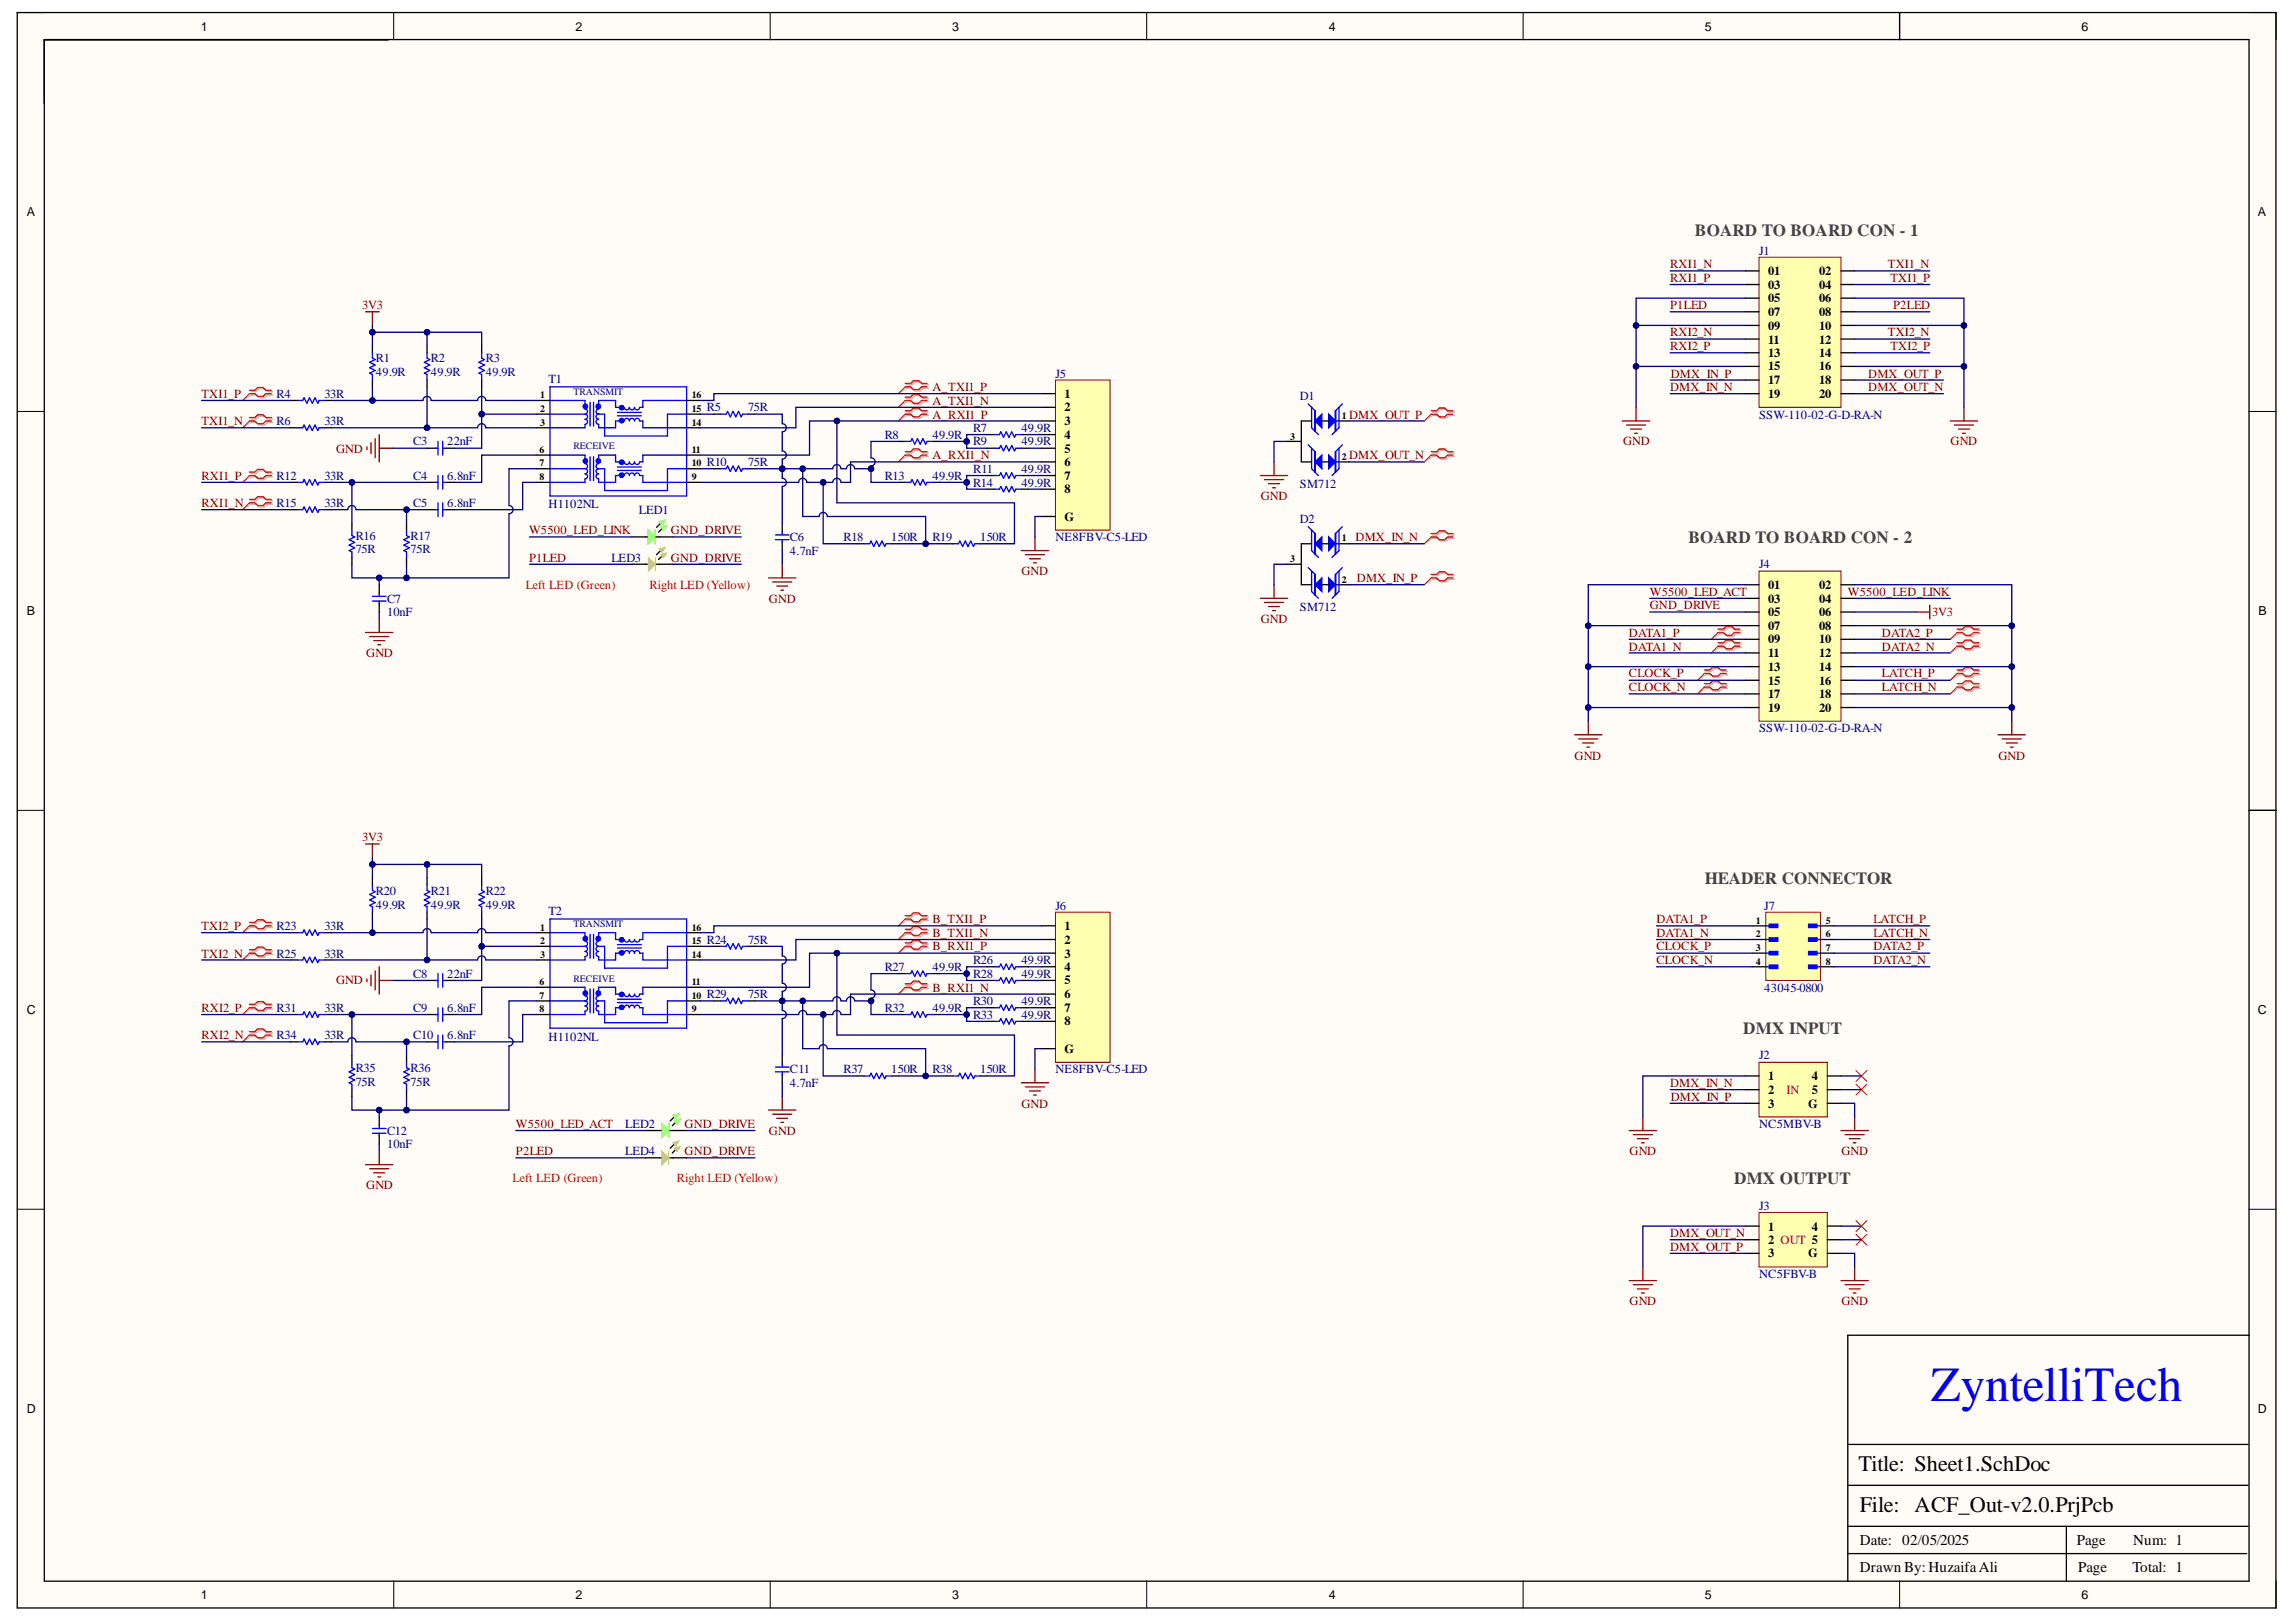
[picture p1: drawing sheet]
<svg xmlns="http://www.w3.org/2000/svg" width="297mm" height="210mm" viewBox="0 0 297 210" stroke-linecap="round" stroke-linejoin="round" font-family="sans-serif">
<defs><g id="words">
<text font-size="6.3" fill="#00f" x="249.8" y="181.3">ZyntelliTech</text>
<g font-size="2.9">
<text x="240.4" y="190.4">Title: Sheet1.SchDoc</text>
<text x="240.6" y="195.7">File: ACF_Out-v2.0.PrjPcb</text>
</g>
<g font-size="2.2" fill="#434343">
<text x="219.3" y="30.5">BOARD TO BOARD CON - 1</text>
<text x="218.4" y="70.2">BOARD TO BOARD CON - 2</text>
<text x="220.5" y="114.4">HEADER CONNECTOR</text>
<text x="225.5" y="133.8">DMX INPUT</text>
<text x="224.4" y="153.2">DMX OUTPUT</text>
</g>
<g font-size="1.9">
<text x="240.6" y="203.5">Drawn By:HuzaifaAli</text>
<text x="240.6" y="199.9">Date: 02/05/2025</text>
<text x="268.7" y="199.9">Page</text>
<text x="268.9" y="203.5">Page</text>
<text x="275.9" y="203.5">Total: 1</text>
<text x="276" y="199.9">Num: 1</text>
</g>
<g font-size="1.6">
<text x="26" y="4">1</text>
<text x="74.4" y="4">2</text>
<text x="123.2" y="4">3</text>
<text x="171.9" y="4">4</text>
<text x="220.5" y="4">5</text>
<text x="269.3" y="4">6</text>
<text x="3.5" y="28">A</text>
<text x="292.1" y="28">A</text>
<text x="228.8" y="35.6">01</text>
<text x="235.4" y="35.6">02</text>
<text x="228.8" y="37.4">03</text>
<text x="228.8" y="39.1">05</text>
<text x="228.8" y="40.9">07</text>
<text x="235.4" y="37.4">04</text>
<text x="235.4" y="39.1">06</text>
<text x="235.4" y="40.9">08</text>
<text x="228.8" y="42.7">09</text>
<text x="228.8" y="44.5">11</text>
<text x="228.8" y="46.1">13</text>
<text x="228.8" y="47.9">15</text>
<text x="235.4" y="42.7">10</text>
<text x="235.4" y="44.5">12</text>
<text x="235.4" y="46.1">14</text>
<text x="235.4" y="47.9">16</text>
<text x="137.7" y="51.5">1</text>
<text x="137.7" y="53.3">2</text>
<text x="228.8" y="49.7">17</text>
<text x="228.8" y="51.5">19</text>
<text x="235.4" y="49.7">18</text>
<text x="235.4" y="51.5">20</text>
<text x="137.7" y="55">3</text>
<text x="137.7" y="56.8">4</text>
<text x="137.7" y="58.6">5</text>
<text x="137.7" y="60.4">6</text>
<text x="137.7" y="62.1">7</text>
<text x="137.7" y="63.8">8</text>
<text x="137.7" y="67.4">G</text>
<text x="228.8" y="76.2">01</text>
<text x="235.4" y="76.2">02</text>
<text x="3.5" y="79.6">B</text>
<text x="228.8" y="78">03</text>
<text x="228.8" y="79.7">05</text>
<text x="228.8" y="81.5">07</text>
<text x="228.8" y="83.3">09</text>
<text x="235.4" y="78">04</text>
<text x="235.4" y="79.7">06</text>
<text x="235.4" y="81.5">08</text>
<text x="235.4" y="83.3">10</text>
<text x="292.2" y="79.6">B</text>
<text x="228.8" y="85">11</text>
<text x="228.8" y="86.8">13</text>
<text x="228.8" y="88.6">15</text>
<text x="235.4" y="85">12</text>
<text x="235.4" y="86.8">14</text>
<text x="235.4" y="88.6">16</text>
<text x="228.8" y="90.4">17</text>
<text x="228.8" y="92.1">19</text>
<text x="235.4" y="90.4">18</text>
<text x="235.4" y="92.1">20</text>
<text x="137.7" y="120.4">1</text>
<text x="137.7" y="122.1">2</text>
<text x="137.7" y="123.9">3</text>
<text x="137.7" y="125.7">4</text>
<text x="3.5" y="131.3">C</text>
<text x="137.7" y="127.4">5</text>
<text x="137.7" y="129.2">6</text>
<text x="137.7" y="130.9">7</text>
<text x="292.1" y="131.3">C</text>
<text x="137.7" y="132.7">8</text>
<text x="137.7" y="136.3">G</text>
<text x="228.8" y="139.8">1</text>
<text x="228.8" y="141.6">2</text>
<text x="228.8" y="143.4">3</text>
<text x="233.9" y="143.4">G</text>
<text x="234.4" y="139.8">4</text>
<text x="234.4" y="141.6">5</text>
<text x="228.8" y="159.3">1</text>
<text x="228.8" y="160.9">2 OUT 5</text>
<text x="234.4" y="159.3">4</text>
<text x="228.8" y="162.7">3</text>
<text x="233.9" y="162.7">G</text>
<text x="3.5" y="182.8">D</text>
<text x="292.1" y="182.8">D</text>
<text x="26" y="206.9">1</text>
<text x="74.4" y="206.9">2</text>
<text x="123.2" y="206.9">3</text>
<text x="171.9" y="206.9">4</text>
<text x="220.5" y="206.9">5</text>
<text x="269.3" y="206.9">6</text>
</g>
<g font-size="1.6" fill="#800000">
<text x="216.1" y="34.7">RXI1_N</text>
<text x="244.2" y="34.7">TXI1_N</text>
<text x="46.9" y="40">3V3</text>
<text x="216.1" y="36.5">RXI1_P</text>
<text x="216.1" y="40">P1LED</text>
<text x="244.6" y="36.5">TXI1_P</text>
<text x="244.9" y="40">P2LED</text>
<text x="216.1" y="43.5">RXI2_N</text>
<text x="216.1" y="45.3">RXI2_P</text>
<text x="244.2" y="43.5">TXI2_N</text>
<text x="244.6" y="45.3">TXI2_P</text>
<text x="26.1" y="51.5">TXI1_P</text>
<text x="120.6" y="50.6">A_TXI1_P</text>
<text x="120.6" y="52.4">A_TXI1_N</text>
<text x="216.1" y="50.6">DMX_IN_N</text>
<text x="216.1" y="48.9">DMX_IN_P</text>
<text x="241.7" y="48.9">DMX_OUT_P</text>
<text x="241.7" y="50.6">DMX_OUT_N</text>
<text x="26.1" y="55">TXI1_N</text>
<text x="43.5" y="58.6">GND</text>
<text x="120.6" y="54.2">A_RXI1_P</text>
<text x="120.6" y="59.4">A_RXI1_N</text>
<text x="174.5" y="54.2">DMX_OUT_P</text>
<text x="174.5" y="59.4">DMX_OUT_N</text>
<text x="210" y="57.6">GND</text>
<text x="252.4" y="57.6">GND</text>
<text x="26.1" y="62.1">RXI1_P</text>
<text x="26.1" y="65.6">RXI1_N</text>
<text x="163.1" y="64.7">GND</text>
<text x="68.4" y="69.1">W5500_LED_LINK</text>
<text x="86.8" y="69.1">GND_DRIVE</text>
<text x="175.4" y="70.1">DMX_IN_N</text>
<text x="68.4" y="72.7">P1LED</text>
<text x="86.8" y="72.7">GND_DRIVE</text>
<text x="132.1" y="74.5">GND</text>
<text x="175.5" y="75.3">DMX_IN_P</text>
<text x="213.4" y="77.1">W5500_LED_ACT</text>
<text x="239.1" y="77.1">W5500_LED_LINK</text>
<text x="99.5" y="78">GND</text>
<text x="163.1" y="80.6">GND</text>
<text x="210.7" y="82.4">DATA1_P</text>
<text x="213.4" y="78.9">GND_DRIVE</text>
<text x="243.5" y="82.4">DATA2_P</text>
<text x="250" y="79.7">3V3</text>
<text x="47.4" y="85">GND</text>
<text x="210.7" y="84.2">DATA1_N</text>
<text x="210.7" y="87.7">CLOCK_P</text>
<text x="210.7" y="89.4">CLOCK_N</text>
<text x="243.5" y="89.4">LATCH_N</text>
<text x="243.5" y="87.7">LATCH_P</text>
<text x="243.5" y="84.2">DATA2_N</text>
<text x="203.7" y="98.3">GND</text>
<text x="258.5" y="98.3">GND</text>
<text x="46.9" y="108.9">3V3</text>
<text x="120.6" y="119.4">B_TXI1_P</text>
<text x="214.3" y="119.4">DATA1_P</text>
<text x="242.4" y="119.4">LATCH_P</text>
<text x="26.1" y="120.4">TXI2_P</text>
<text x="26.1" y="123.9">TXI2_N</text>
<text x="120.6" y="121.2">B_TXI1_N</text>
<text x="120.6" y="123">B_RXI1_P</text>
<text x="214.3" y="121.2">DATA1_N</text>
<text x="214.3" y="123">CLOCK_P</text>
<text x="214.3" y="124.8">CLOCK_N</text>
<text x="242.4" y="121.2">LATCH_N</text>
<text x="242.4" y="123">DATA2_P</text>
<text x="242.4" y="124.8">DATA2_N</text>
<text x="26.1" y="130.9">RXI2_P</text>
<text x="43.5" y="127.4">GND</text>
<text x="120.6" y="128.3">B_RXI1_N</text>
<text x="26.1" y="134.5">RXI2_N</text>
<text x="132.1" y="143.4">GND</text>
<text x="216.1" y="140.7">DMX_IN_N</text>
<text x="216.1" y="142.4">DMX_IN_P</text>
<text x="66.7" y="149.5">P2LED</text>
<text x="66.7" y="146">W5500_LED_ACT</text>
<text x="88.6" y="146">GND_DRIVE</text>
<text x="88.6" y="149.5">GND_DRIVE</text>
<text x="99.5" y="146.8">GND</text>
<text x="210.8" y="149.5">GND</text>
<text x="238.2" y="149.5">GND</text>
<text x="47.4" y="153.9">GND</text>
<text x="216.1" y="161.9">DMX_OUT_P</text>
<text x="216.1" y="160.1">DMX_OUT_N</text>
<text x="210.8" y="168.9">GND</text>
<text x="238.2" y="168.9">GND</text>
</g>
<g font-size="1.6" fill="#000080">
<text x="227.6" y="33">J1</text>
<text x="48.6" y="46.9">R1</text>
<text x="55.8" y="46.9">R2</text>
<text x="62.9" y="46.9">R3</text>
<text x="35.8" y="51.5">R4</text>
<text x="42" y="51.5">33R</text>
<text x="48.6" y="48.7">49.9R</text>
<text x="55.8" y="48.7">49.9R</text>
<text x="62.9" y="48.7">49.9R</text>
<text x="71" y="49.5">T1</text>
<text x="91.5" y="53.3">R5</text>
<text x="96.8" y="53.3">75R</text>
<text x="136.5" y="48.9">J5</text>
<text x="168.2" y="51.7">D1</text>
<text x="35.8" y="55">R6</text>
<text x="42" y="55">33R</text>
<text x="53.5" y="57.6">C3</text>
<text x="57.9" y="57.6">22nF</text>
<text x="114.5" y="56.8">R8</text>
<text x="120.6" y="56.8">49.9R</text>
<text x="125.9" y="55.9">R7</text>
<text x="125.9" y="57.6">R9</text>
<text x="132.1" y="55.9">49.9R</text>
<text x="132.1" y="57.6">49.9R</text>
<text x="227.6" y="54.2">SSW-110-02-G-D-RA-N</text>
<text x="35.8" y="62.1">R12</text>
<text x="35.8" y="65.6">R15</text>
<text x="42" y="62.1">33R</text>
<text x="42" y="65.6">33R</text>
<text x="53.5" y="62.1">C4</text>
<text x="53.5" y="65.6">C5</text>
<text x="57.9" y="62.1">6.8nF</text>
<text x="57.9" y="65.6">6.8nF</text>
<text x="71" y="65.8">H1102NL</text>
<text x="91.5" y="60.4">R10</text>
<text x="96.8" y="60.4">75R</text>
<text x="114.5" y="62.1">R13</text>
<text x="120.6" y="62.1">49.9R</text>
<text x="125.9" y="61.2">R11</text>
<text x="125.9" y="63">R14</text>
<text x="132.1" y="61.2">49.9R</text>
<text x="132.1" y="63">49.9R</text>
<text x="168.2" y="63.1">SM712</text>
<text x="46" y="69.8">R16</text>
<text x="46" y="71.6">75R</text>
<text x="53.1" y="69.8">R17</text>
<text x="53.1" y="71.6">75R</text>
<text x="82.7" y="66.5">LED1</text>
<text x="102.2" y="70.1">C6</text>
<text x="102.2" y="71.8">4.7nF</text>
<text x="109.1" y="70.1">R18</text>
<text x="115.3" y="70.1">150R</text>
<text x="120.6" y="70.1">R19</text>
<text x="126.8" y="70.1">150R</text>
<text x="136.5" y="70.1">NE8FBV-C5-LED</text>
<text x="168.2" y="67.6">D2</text>
<text x="79.1" y="72.7">LED3</text>
<text x="227.6" y="73.5">J4</text>
<text x="50.1" y="78">C7</text>
<text x="50.1" y="79.7">10nF</text>
<text x="168.2" y="79">SM712</text>
<text x="227.6" y="94.8">SSW-110-02-G-D-RA-N</text>
<text x="48.6" y="115.8">R20</text>
<text x="48.6" y="117.6">49.9R</text>
<text x="55.8" y="115.8">R21</text>
<text x="55.8" y="117.6">49.9R</text>
<text x="62.9" y="115.8">R22</text>
<text x="62.9" y="117.6">49.9R</text>
<text x="71" y="118.4">T2</text>
<text x="136.5" y="117.7">J6</text>
<text x="228.2" y="117.7">J7</text>
<text x="35.8" y="120.4">R23</text>
<text x="35.8" y="123.9">R25</text>
<text x="42" y="120.4">33R</text>
<text x="42" y="123.9">33R</text>
<text x="91.5" y="122.1">R24</text>
<text x="96.8" y="122.1">75R</text>
<text x="114.5" y="125.7">R27</text>
<text x="120.6" y="125.7">49.9R</text>
<text x="125.9" y="124.8">R26</text>
<text x="132.1" y="124.8">49.9R</text>
<text x="35.8" y="130.9">R31</text>
<text x="42" y="130.9">33R</text>
<text x="53.5" y="126.5">C8</text>
<text x="53.5" y="130.9">C9</text>
<text x="57.9" y="126.5">22nF</text>
<text x="57.9" y="130.9">6.8nF</text>
<text x="91.5" y="129.2">R29</text>
<text x="96.8" y="129.2">75R</text>
<text x="114.5" y="130.9">R32</text>
<text x="120.6" y="130.9">49.9R</text>
<text x="125.9" y="126.5">R28</text>
<text x="125.9" y="130.1">R30</text>
<text x="125.9" y="131.9">R33</text>
<text x="132.1" y="126.5">49.9R</text>
<text x="132.1" y="130.1">49.9R</text>
<text x="132.1" y="131.9">49.9R</text>
<text x="228.2" y="128.3">43045-0800</text>
<text x="35.8" y="134.5">R34</text>
<text x="42" y="134.5">33R</text>
<text x="53.5" y="134.5">C10</text>
<text x="57.9" y="134.5">6.8nF</text>
<text x="71" y="134.7">H1102NL</text>
<text x="227.6" y="137.1">J2</text>
<text x="46" y="138.7">R35</text>
<text x="46" y="140.5">75R</text>
<text x="53.1" y="138.7">R36</text>
<text x="53.1" y="140.5">75R</text>
<text x="102.2" y="138.9">C11</text>
<text x="102.2" y="140.7">4.7nF</text>
<text x="109.1" y="138.9">R37</text>
<text x="115.3" y="138.9">150R</text>
<text x="120.6" y="138.9">R38</text>
<text x="126.8" y="138.9">150R</text>
<text x="136.5" y="138.9">NE8FBV-C5-LED</text>
<text x="50.1" y="146.8">C12</text>
<text x="50.1" y="148.6">10nF</text>
<text x="80.9" y="146">LED2</text>
<text x="80.9" y="149.5">LED4</text>
<text x="227.6" y="146">NC5MBV-B</text>
<text x="227.6" y="156.5">J3</text>
<text x="227.6" y="165.4">NC5FBV-B</text>
</g>
<g font-size="1.6" fill="#f00">
<text x="68" y="76.2">Left LED (Green)</text>
<text x="84" y="76.2">Right LED (Yellow)</text>
<text x="231.1" y="141.6">IN</text>
<text x="66.3" y="153">Left LED (Green)</text>
<text x="87.6" y="153">Right LED (Yellow)</text>
</g>
<g font-size="1.3">
<text x="69.9" y="51.6">1</text>
<text x="69.9" y="53.3">2</text>
<text x="89.5" y="51.6">16</text>
<text x="89.5" y="53.3">15</text>
<text x="69.8" y="58.7">6</text>
<text x="69.9" y="55.1">3</text>
<text x="89.5" y="55.1">14</text>
<text x="89.5" y="58.7">11</text>
<text x="166.9" y="56.9">3</text>
<text x="173.6" y="54.2">1</text>
<text x="173.6" y="59.5">2</text>
<text x="69.8" y="60.4">7</text>
<text x="69.8" y="62.1">8</text>
<text x="89.5" y="60.4">10</text>
<text x="89.5" y="62.1">9</text>
<text x="173.6" y="70.1">1</text>
<text x="166.9" y="72.8">3</text>
<text x="173.6" y="75.4">2</text>
<text x="227.1" y="119.5">1</text>
<text x="236.2" y="119.5">5</text>
<text x="69.9" y="120.5">1</text>
<text x="69.9" y="122.2">2</text>
<text x="69.9" y="124">3</text>
<text x="89.5" y="120.5">16</text>
<text x="89.5" y="122.2">15</text>
<text x="89.5" y="124">14</text>
<text x="227.1" y="121.3">2</text>
<text x="227.1" y="123.1">3</text>
<text x="227.1" y="124.8">4</text>
<text x="236.2" y="121.3">6</text>
<text x="236.2" y="123.1">7</text>
<text x="236.2" y="124.8">8</text>
<text x="69.8" y="127.5">6</text>
<text x="69.8" y="129.2">7</text>
<text x="69.8" y="131">8</text>
<text x="89.5" y="127.5">11</text>
<text x="89.5" y="129.2">10</text>
<text x="89.5" y="131">9</text>
</g>
<g font-size="1.3" fill="#000080">
<text x="74.2" y="51.1">TRANSMIT</text>
<text x="74.2" y="58.2">RECEIVE</text>
<text x="74.2" y="119.9">TRANSMIT</text>
<text x="74.2" y="127">RECEIVE</text>
</g>
</g></defs>
<g fill="#fffcf8">
<path d="M2.2 1.6h292.3v206.5h-292.3z" fill-rule="evenodd"/>
<path d="M5.8 5.2h285.1v199.4h-285.1z" fill-rule="evenodd"/>
</g>
<g fill="none" stroke="#000" stroke-width=".13">
<path d="M2.2 1.6h3.6M50.9 1.6v3.6M99.6 1.6v3.6M148.3 1.6v3.6M197 1.6v3.6M245.8 1.6v3.6M290.9 1.6h3.6v3.6M2.2 53.2h3.6M290.9 53.3h3.6M2.2 104.9h3.6M290.9 104.9h3.6M2.2 156.5h3.6"/>
<path d="M290.9 156.5h3.6M50.9 204.6v3.5M99.6 204.6v3.5M148.4 204.6v3.5M197 204.6v3.5M245.8 204.6v3.5M294.5 204.6v3.5"/>
</g>
<path d="M2.2 1.6h292.2v206.5h-292.2zM5.7 5.1h285.3v199.5h-285.3zM5.7 5.1h44.5M245.8 1.6v3.5M291 104.9h3.5M291 172.8h-51.9v31.8M239.1 197.5h51.7M239.1 192.2h51.7M239.1 186.9h51.7M267.3 197.5v7.1M239.1 201.1h51.6" fill="none" stroke="#000" stroke-width=".17"/>
<path d="M227.6 137.5h8.8v7h-8.8z" fill-rule="evenodd" fill="#ffffb0"/>
<path d="M227.6 137.5h8.8v7h-8.8z" fill="none" stroke="#800000" stroke-width=".13"/>
<path d="M225.8 139.2h1.8M236.4 139.2h1.8M225.8 141h1.8M225.8 142.8h1.8M236.4 141h1.8M236.4 142.8h1.8" fill="none" stroke="#000" stroke-width=".17"/>
<path d="M227.6 156.9h8.8v7.1h-8.8z" fill-rule="evenodd" fill="#ffffb0"/>
<path d="M227.6 156.9h8.8v7.1h-8.8z" fill="none" stroke="#800000" stroke-width=".13"/>
<path d="M172.8 54.5h1.7M172.8 59.8h1.7M225.8 158.7h1.8M236.4 158.7h1.8M225.8 160.4h1.8M225.8 162.2h1.8M236.4 160.4h1.8M236.4 162.2h1.8" fill="none" stroke="#000" stroke-width=".17"/>
<path d="M171.9 53.6l.9 .9-.9 .9z" fill="#00f"/>
<path d="M171.9 53.6l.9 .9-.9 .9zM172.8 55.8l-.5 .4M173.2 52.7v2.7l-.4 .4M173.7 52.3l-.9 .8v2.7" fill="none" stroke="#00f" stroke-width=".17"/>
<path d="M170.1 54.5l.9-.9v1.8z" fill="#00f"/>
<path d="M169.2 52.3l.9 .8v2.7M169.2 57.6l.9 .8v2.7M169.7 52.7v2.7l.9 .8M169.7 58v2.7l.4 .4M170.1 54.5l.9-.9v1.8zM173.2 58v2.7l-.9 .8M173.7 57.6l-.9 .8v2.7M170.1 61.1l.5 .4" fill="none" stroke="#00f" stroke-width=".17"/>
<path d="M166.6 57.1h1.8" fill="none" stroke="#000" stroke-width=".17"/>
<path d="M171.9 58.9l.9 .9-.9 .9z" fill="#00f"/>
<path d="M171.9 58.9l.9 .9-.9 .9z" fill="none" stroke="#00f" stroke-width=".17"/>
<path d="M170.1 59.8l.9-.9v1.8z" fill="#00f"/>
<path d="M170.1 59.8l.9-.9v1.8z" fill="none" stroke="#00f" stroke-width=".17"/>
<path d="M169.7 54.5h-1.3v5.3h1.3M171 54.5h.9M171 59.8h.9" fill="none" stroke="#000" stroke-width=".17"/>
<path d="M227.6 73.9h10.6v19.4h-10.6z" fill-rule="evenodd" fill="#ffffb0"/>
<path d="M227.6 73.9h10.6v19.4h-10.6z" fill="none" stroke="#800000" stroke-width=".13"/>
<g fill="none" stroke="#000" stroke-width=".17">
<path d="M225.8 75.7h1.8M225.8 77.4h1.8M225.8 79.2h1.8M238.2 75.7h1.7M238.2 77.4h1.7M238.2 79.2h1.7M225.8 81h1.8M225.8 82.7h1.8M225.8 84.5h1.8M225.8 86.3h1.8M225.8 88h1.8M225.8 89.8h1.8"/>
<path d="M225.8 91.6h1.8M238.2 81h1.7M238.2 82.7h1.7M238.2 84.5h1.7M238.2 86.3h1.7M238.2 88h1.7M238.2 89.8h1.7M238.2 91.6h1.7"/>
</g>
<path d="M227.6 33.3h10.6v19.4h-10.6z" fill-rule="evenodd" fill="#ffffb0"/>
<path d="M227.6 33.3h10.6v19.4h-10.6z" fill="none" stroke="#800000" stroke-width=".13"/>
<g fill="none" stroke="#000" stroke-width=".17">
<path d="M225.8 35.1h1.8M225.8 36.8h1.8M225.8 38.6h1.8M238.2 35.1h1.7M238.2 36.8h1.7M238.2 38.6h1.7M225.8 40.3h1.8M225.8 42.1h1.8M225.8 43.9h1.8M225.8 45.7h1.8M225.8 47.4h1.8M225.8 49.2h1.8"/>
<path d="M225.8 50.9h1.8M238.2 40.3h1.7M238.2 42.1h1.7M238.2 43.9h1.7M238.2 45.7h1.7M238.2 47.4h1.7M238.2 49.2h1.7M238.2 50.9h1.7M87.4 145.2l-.4 .5"/>
</g>
<g fill="none" stroke="#800000" stroke-width=".17">
<path d="M209.9 54.5h3.5M210.4 55h2.5M211 55.5h1.4M211.5 56.1h.3M211.7 52.7v1.8M252.3 54.5h3.5M252.8 55h2.5M253.4 55.5h1.4M253.9 56.1h.3M254.1 52.7v1.8M203.7 95.1h3.5M204.2 95.6h2.5"/>
<path d="M204.8 96.1h1.4M205.3 96.7h.3M205.5 93.3v1.8M258.5 95.1h3.5M259 95.6h2.5M259.6 96.1h1.4M260.1 96.7h.3M260.3 93.3v1.8"/>
</g>
<path d="M87.2 145l.8-.2-.4 .7z" fill-rule="evenodd" fill="#0f0"/>
<path d="M87.2 145l.8-.2-.4 .7z" fill="none" stroke="#0f0" stroke-width=".13"/>
<path d="M87.2 144.5l-.5 .6" fill="none" stroke="#000" stroke-width=".17"/>
<path d="M87 144.3l.9-.2-.5 .6z" fill-rule="evenodd" fill="#0f0"/>
<path d="M87 144.3l.9-.2-.5 .6z" fill="none" stroke="#0f0" stroke-width=".13"/>
<path d="M83.5 146.3h2.1M86.5 146.3h2.3" fill="none" stroke="#000" stroke-width=".17"/>
<path d="M86.5 145.4v1.8" fill="none" stroke="#0f0" stroke-width=".17"/>
<path d="M85.6 145.4l.9 .9-.9 .9z" fill="#0f0"/>
<path d="M85.6 145.4l.9 .9-.9 .9z" fill="none" stroke="#0f0" stroke-width=".17"/>
<path d="M87.4 148.8l-.4 .4" fill="none" stroke="#000" stroke-width=".17"/>
<path d="M87.2 148.6l.8-.2-.4 .6z" fill-rule="evenodd" fill="#f1c232"/>
<path d="M87.2 148.6l.8-.2-.4 .6z" fill="none" stroke="#f1c232" stroke-width=".13"/>
<path d="M87.2 148.1l-.5 .5" fill="none" stroke="#000" stroke-width=".17"/>
<path d="M87 147.9l.9-.2-.5 .6z" fill-rule="evenodd" fill="#f1c232"/>
<path d="M87 147.9l.9-.2-.5 .6z" fill="none" stroke="#f1c232" stroke-width=".13"/>
<path d="M83.5 149.8h2.1M86.5 149.8h2.3" fill="none" stroke="#000" stroke-width=".17"/>
<path d="M86.5 149v1.7" fill="none" stroke="#f1c232" stroke-width=".17"/>
<path d="M85.6 149l.9 .8-.9 .9z" fill="#f1c232"/>
<path d="M85.6 149l.9 .8-.9 .9z" fill="none" stroke="#f1c232" stroke-width=".17"/>
<path d="M85.6 68.4l-.4 .5" fill="none" stroke="#000" stroke-width=".17"/>
<path d="M85.4 68.2l.9-.2-.4 .6z" fill-rule="evenodd" fill="#0f0"/>
<path d="M85.4 68.2l.9-.2-.4 .6z" fill="none" stroke="#0f0" stroke-width=".13"/>
<path d="M85.5 67.7l-.6 .5" fill="none" stroke="#000" stroke-width=".17"/>
<path d="M85.3 67.5l.8-.2-.4 .6z" fill-rule="evenodd" fill="#0f0"/>
<path d="M85.3 67.5l.8-.2-.4 .6z" fill="none" stroke="#0f0" stroke-width=".13"/>
<path d="M81.8 69.5h2.1M84.8 69.5h2.3" fill="none" stroke="#000" stroke-width=".17"/>
<path d="M84.8 68.6v1.8" fill="none" stroke="#0f0" stroke-width=".17"/>
<path d="M83.9 68.6l.9 .9-.9 .9z" fill="#0f0"/>
<path d="M83.9 68.6l.9 .9-.9 .9z" fill="none" stroke="#0f0" stroke-width=".17"/>
<path d="M85.6 72l-.4 .4" fill="none" stroke="#000" stroke-width=".17"/>
<path d="M85.4 71.8l.9-.3-.4 .7z" fill-rule="evenodd" fill="#f1c232"/>
<path d="M85.4 71.8l.9-.3-.4 .7z" fill="none" stroke="#f1c232" stroke-width=".13"/>
<path d="M85.5 71.2l-.6 .6" fill="none" stroke="#000" stroke-width=".17"/>
<path d="M85.3 71l.8-.2-.4 .7z" fill-rule="evenodd" fill="#f1c232"/>
<path d="M85.3 71l.8-.2-.4 .7z" fill="none" stroke="#f1c232" stroke-width=".13"/>
<path d="M81.8 73h2.1M84.8 73h2.3" fill="none" stroke="#000" stroke-width=".17"/>
<path d="M84.8 72.1v1.8" fill="none" stroke="#f1c232" stroke-width=".17"/>
<path d="M83.9 72.1l.9 .9-.9 .9z" fill="#f1c232"/>
<path d="M83.9 72.1l.9 .9-.9 .9z" fill="none" stroke="#f1c232" stroke-width=".17"/>
<path d="M164.8 59.8v1.7M163.1 61.5h3.5M163.6 62.1h2.5M164.1 62.6h1.4M164.6 63.1h.4M238.2 146.3h3.5M238.7 146.8h2.5M239.2 147.4h1.4M239.8 147.9h.3M239.9 144.5v1.8" fill="none" stroke="#800000" stroke-width=".17"/>
<path d="M172.8 70.4h1.7M172.8 75.7h1.7" fill="none" stroke="#000" stroke-width=".17"/>
<path d="M171.9 69.5l.9 .9-.9 .8z" fill="#00f"/>
<path d="M171.9 69.5l.9 .9-.9 .8zM172.8 71.7l-.5 .4M173.2 68.6v2.7l-.4 .4M173.7 68.2l-.9 .8v2.7" fill="none" stroke="#00f" stroke-width=".17"/>
<path d="M170.1 70.4l.9-.9v1.7z" fill="#00f"/>
<path d="M169.2 68.2l.9 .8v2.7M169.2 73.5l.9 .8v2.7M169.7 68.6v2.6l.9 .9M169.7 73.9v2.6l.9 .9M170.1 70.4l.9-.9v1.7zM172.8 77l-.5 .4M173.2 73.9v2.6l-.4 .5M173.7 73.5l-.9 .8v2.7" fill="none" stroke="#00f" stroke-width=".17"/>
<path d="M166.6 73h1.8" fill="none" stroke="#000" stroke-width=".17"/>
<path d="M171.9 74.8l.9 .9-.9 .8z" fill="#00f"/>
<path d="M171.9 74.8l.9 .9-.9 .8z" fill="none" stroke="#00f" stroke-width=".17"/>
<path d="M170.1 75.7l.9-.9v1.7z" fill="#00f"/>
<path d="M170.1 75.7l.9-.9v1.7z" fill="none" stroke="#00f" stroke-width=".17"/>
<path d="M169.7 70.4h-1.3v5.3h1.3M171 70.4h.9M171 75.7h.9" fill="none" stroke="#000" stroke-width=".17"/>
<g fill="none" stroke="#800000" stroke-width=".17">
<path d="M163.1 77.4h3.5M163.6 78h2.5M164.1 78.5h1.4M164.6 79h.4M164.8 75.7v1.7M247.9 79.2h1.8M249.7 78.3v1.8M210.8 146.3h3.5M211.3 146.8h2.5M211.8 147.4h1.5M212.4 147.9h.3M212.5 144.5v1.8"/>
<path d="M210.8 165.7h3.5M211.3 166.3h2.5M211.8 166.8h1.5M212.4 167.3h.3M212.5 164v1.7M238.2 165.7h3.5M238.7 166.3h2.5M239.2 166.8h1.4M239.8 167.3h.3M239.9 164v1.7"/>
</g>
<path d="M136.5 49.2h7.1v19.4h-7.1z" fill-rule="evenodd" fill="#ffffb0"/>
<path d="M136.5 49.2h7.1v19.4h-7.1z" fill="none" stroke="#800000" stroke-width=".13"/>
<g fill="none" stroke="#000" stroke-width=".17">
<path d="M37.6 51.8h.9M37.6 55.4h.9M42 51.8h.9M42 55.4h.9M48.2 44.8v.8M48.2 49.2v.9M55.2 58h1.2M55.2 44.8v.8M55.2 49.2v.9M57.7 58h1.1M62.3 44.8v.8M62.3 49.2v.9"/>
<path d="M69.4 51.8h1.8M69.4 53.6h1.8M69.4 55.4h1.8M69.4 58.9h1.8M88.8 51.8h1.8M88.8 53.6h1.8M88.8 55.4h1.8M88.8 58.9h1.8M92.4 53.6h.8M96.8 53.6h.9M116.2 57.1h.9M120.6 57.1h.9"/>
<path d="M127.7 56.2h.9M127.7 58h.9M132.1 56.2h.9M132.1 58h.9M134.8 50.9h1.7M134.8 52.7h1.7M134.8 54.5h1.7M134.8 56.2h1.7M134.8 58h1.7M134.8 59.8h1.7M37.6 62.4h.9M37.6 66h.9"/>
<path d="M42 62.4h.9M42 66h.9M45.5 67.7v.9M45.5 72.1v.9M49.1 75.7v1M49.1 78v1.2M52.6 67.7v.9M52.6 72.1v.9M55.2 62.4h1.2M55.2 66h1.2M57.7 62.4h1.1M57.7 66h1.1"/>
<path d="M69.4 60.7h1.8M69.4 62.4h1.8M88.8 60.7h1.8M88.8 62.4h1.8M92.4 60.7h.8M96.8 60.7h.9M101.2 67.7v1.1M101.2 70.1v1.1M110.9 70.4h.9M115.3 70.4h.9M116.2 62.4h.9M120.6 62.4h.9"/>
<path d="M122.4 70.4h.9M126.8 70.4h.9M127.7 61.5h.9M127.7 63.3h.9M132.1 61.5h.9M132.1 63.3h.9M134.8 61.5h1.7M134.8 63.3h1.7M134.8 66.8h1.7"/>
</g>
<g fill="none" stroke="#00f" stroke-width=".17">
<path d="M38.5 51.8h.7l.1-.3 .4 .7 .3-.7 .4 .7 .4-.7 .3 .7 .2-.4h.7M38.5 55.4h.7l.1-.4 .4 .7 .3-.7 .4 .7 .4-.7 .3 .7 .2-.3h.7M48.2 45.6v.8l.3 .1-.7 .4 .7 .3-.7 .4 .7 .3-.7 .4 .4 .2v.7M55.2 45.6v.8l.4 .1-.7 .4 .7 .3-.7 .4 .7 .3-.7 .4 .3 .2v.7M56.3 58h.4M56.7 57.1v1.8M57.3 57.1v1.8M57.4 58h.3M62.3 45.6v.8l.4 .1-.7 .4 .7 .3-.7 .4 .7 .3-.7 .4 .3 .2v.7M71.2 50.1h17.6v14.1h-17.6zM71.2 51.8h4.5v.5a.33 .33 0 0 1 .3 .3 .33 .33 0 0 1-.3 .3 .33 .33 0 0 1 .3 .4 .33 .33 0 0 1-.3 .3M71.2 58.9h4.5v.4a.33 .33 0 0 1 .3 .4 .33 .33 0 0 1-.3 .3 .33 .33 0 0 1 .3 .3 .33 .33 0 0 1-.3 .4"/>
<path d="M71.2 53.6h4.5M75.7 53.6a.33 .33 0 0 1 .3 .3 .33 .33 0 0 1-.3 .4 .33 .33 0 0 1 .3 .3 .33 .33 0 0 1-.3 .3v.5h-4.5M76.3 52v3.1M76.3 59.1v3.1M76.8 52v3.1M76.8 59.1v3.1M77.3 53.6h.9v2.8h8.2v-2.8h2.4M79.9 53.8h3.1M79.9 53.4h3.1M88.8 51.8h-5.6v.9h-.4a.33 .33 0 0 1-.4 .3 .33 .33 0 0 1-.3-.3 .33 .33 0 0 1-.3 .3 .33 .33 0 0 1-.4-.3 .33 .33 0 0 1-.3 .3 .33 .33 0 0 1-.3-.3 .33 .33 0 0 1-.4 .3 .33 .33 0 0 1-.3-.3h-.5v-.9h-2.2v.5a.33 .33 0 0 0-.3 .3 .33 .33 0 0 0 .3 .3 .33 .33 0 0 0-.3 .4 .33 .33 0 0 0 .3 .3 .33 .33 0 0 0-.3 .3 .33 .33 0 0 0 .3 .4 .33 .33 0 0 0-.3 .3 .33 .33 0 0 0 .3 .3v.5h2.2v-.9h.5a.33 .33 0 0 1 .3-.4 .33 .33 0 0 1 .4 .4 .33 .33 0 0 1 .3-.4 .33 .33 0 0 1 .3 .4 .33 .33 0 0 1 .4-.4 .33 .33 0 0 1 .3 .4 .33 .33 0 0 1 .3-.4 .33 .33 0 0 1 .4 .4h.4v.9h5.6M88.8 58.9h-5.6v.9h-.4a.33 .33 0 0 1-.4 .3 .33 .33 0 0 1-.3-.3 .33 .33 0 0 1-.3 .3 .33 .33 0 0 1-.4-.3 .33 .33 0 0 1-.3 .3 .33 .33 0 0 1-.3-.3 .33 .33 0 0 1-.4 .3 .33 .33 0 0 1-.3-.3h-.5v-.9h-2.2v.4a.33 .33 0 0 0-.3 .4 .33 .33 0 0 0 .3 .3 .33 .33 0 0 0-.3 .3 .33 .33 0 0 0 .3 .4 .33 .33 0 0 0-.3 .3 .33 .33 0 0 0 .3 .3 .33 .33 0 0 0-.3 .3 .33 .33 0 0 0 .3 .4v.4h2.2v-.9h.5a.33 .33 0 0 1 .3-.3 .33 .33 0 0 1 .4 .3 .33 .33 0 0 1 .3-.3 .33 .33 0 0 1 .3 .3 .33 .33 0 0 1 .4-.3 .33 .33 0 0 1 .3 .3 .33 .33 0 0 1 .3-.3 .33 .33 0 0 1 .4 .3h.4v.9h5.6M93.2 53.6h.8l.1-.4 .4 .7 .3-.7 .4 .7 .3-.7 .4 .7 .2-.3h.7"/>
<path d="M117.1 57.1h.7l.2-.3 .3 .7 .4-.7 .4 .7 .3-.7 .4 .7 .1-.4h.7M128.6 56.2h.7l.2-.3 .3 .7 .4-.7 .3 .7 .4-.7 .3 .7 .2-.4h.7M128.6 58h.7l.2-.3 .3 .7 .4-.7 .3 .7 .4-.7 .3 .7 .2-.4h.7M38.5 62.4h.7l.1-.3 .4 .7 .3-.7 .4 .7 .4-.7 .3 .7 .2-.4h.7M38.5 66h.7l.1-.4 .4 .7 .3-.7 .4 .7 .4-.7 .3 .7 .2-.3h.7M45.5 68.6v.7l.4 .2-.7 .3 .7 .4-.7 .3 .7 .4-.7 .3 .3 .2v.7M48.2 77.8h1.7M48.2 77.2h1.7M49.1 76.7v.4M49.1 77.8v.3M52.6 68.6v.7l.3 .2-.7 .3 .7 .4-.7 .3 .7 .4-.7 .3 .4 .2v.7M56.3 62.4h.4"/>
<path d="M56.3 66h.4M56.7 61.5v1.8M56.7 65.1v1.7M57.3 61.5v1.8M57.3 65.1v1.7M57.4 62.4h.3M57.4 66h.3M71.2 60.7h4.5M75.7 60.7a.33 .33 0 0 1 .3 .3 .33 .33 0 0 1-.3 .3 .33 .33 0 0 1 .3 .3 .33 .33 0 0 1-.3 .4v.4h-4.5M77.3 60.7h.9v2.8h8.2v-2.8h2.4M79.9 60.9h3.1M79.9 60.4h3.1"/>
<path d="M93.2 60.7h.8l.1-.4 .4 .7 .3-.7 .4 .7 .3-.7 .4 .7 .2-.3h.7M100.3 69.8h1.8M100.3 69.2h1.8M101.2 68.8v.3M101.2 69.8v.4M111.8 70.4h.7l.2-.4 .3 .7 .4-.7 .3 .7 .4-.7 .4 .7 .1-.3h.7M117.1 62.4h.7l.2-.3 .3 .7 .4-.7 .4 .7 .3-.7 .4 .7 .1-.4h.7M123.3 70.4h.7l.2-.4 .3 .7 .4-.7 .3 .7 .4-.7 .3 .7 .2-.3h.7M128.6 61.5h.7l.2-.3 .3 .7 .4-.7 .3 .7 .4-.7 .3 .7 .2-.4h.7M128.6 63.3h.7l.2-.4 .3 .8 .4-.8 .3 .8 .4-.8 .3 .8 .2-.4h.7"/>
</g>
<g fill="none" stroke="#00f" stroke-width=".51">
<circle cx="75.7" cy="52.6" r=".05"/>
<circle cx="75.7" cy="59.7" r=".05"/>
<circle cx="77.4" cy="59.7" r=".05"/>
<circle cx="77.4" cy="52.6" r=".05"/>
<circle cx="80.4" cy="52.7" r=".05"/>
<circle cx="80.4" cy="54.5" r=".05"/>
<circle cx="80.4" cy="59.8" r=".05"/>
<circle cx="80.4" cy="61.5" r=".05"/>
</g>
<g fill="none" stroke="#800000" stroke-width=".17">
<path d="M47.3 40.3h1.8M47.5 57.8v.4M48 57.3v1.4M48.2 40.3v1.8M48.5 56.8v2.4M49.1 56.2v3.6M49.1 58h1.7M99.4 74.8h3.6M100 75.3h2.4M100.5 75.8h1.4M101 76.4h.4M101.2 73v1.8"/>
<path d="M132.1 71.2h3.6M132.7 71.8h2.4M133.2 72.3h1.4M133.7 72.8h.4M133.9 69.5v1.7M47.3 81.8h3.5M47.8 82.4h2.5M48.4 82.9h1.4M48.9 83.4h.3M49.1 80.1v1.7"/>
</g>
<path d="M136.5 118h7.1v19.5h-7.1z" fill-rule="evenodd" fill="#ffffb0"/>
<path d="M136.5 118h7.1v19.5h-7.1z" fill="none" stroke="#800000" stroke-width=".13"/>
<g fill="none" stroke="#000" stroke-width=".17">
<path d="M48.2 113.6v.9M48.2 118v.9M55.2 113.6v.9M55.2 118v.9M62.3 113.6v.9M62.3 118v.9M134.8 119.8h1.7M37.6 120.7h.9M37.6 124.2h.9M37.6 131.3h.9M37.6 134.8h.9M42 120.7h.9"/>
<path d="M42 124.2h.9M42 131.3h.9M42 134.8h.9M45.5 136.6v.9M52.6 136.6v.9M55.2 126.9h1.2M55.2 131.3h1.2M55.2 134.8h1.2M57.7 126.9h1.1M57.7 131.3h1.1M57.7 134.8h1.1M69.4 120.7h1.8"/>
<path d="M69.4 122.5h1.8M69.4 124.2h1.8M69.4 127.8h1.8M69.4 129.5h1.8M69.4 131.3h1.8M88.8 120.7h1.8M88.8 122.5h1.8M88.8 124.2h1.8M88.8 127.8h1.8M88.8 129.5h1.8M88.8 131.3h1.8M92.4 122.5h.8"/>
<path d="M92.4 129.5h.8M96.8 122.5h.9M96.8 129.5h.9M101.2 136.6v1M101.2 139v1.1M110.9 139.2h.9M115.3 139.2h.9M116.2 131.3h.9M116.2 126h.9M120.6 131.3h.9M120.6 126h.9M122.4 139.2h.9"/>
<path d="M126.8 139.2h.9M127.7 125.1h.9M127.7 126.9h.9M127.7 130.4h.9M127.7 132.2h.9M132.1 125.1h.9M132.1 126.9h.9M132.1 130.4h.9M132.1 132.2h.9M134.8 121.6h1.7M134.8 123.3h1.7M134.8 125.1h1.7"/>
<path d="M134.8 126.9h1.7M134.8 128.6h1.7M134.8 130.4h1.7M134.8 132.2h1.7M134.8 135.7h1.7M45.5 141v.9M49.1 144.5v1.1M49.1 146.9v1.2M52.6 141v.9"/>
</g>
<g fill="none" stroke="#00f" stroke-width=".17">
<path d="M48.2 114.5v.7l.3 .2-.7 .4 .7 .3-.7 .4 .7 .3-.7 .4 .4 .1v.7M55.2 114.5v.7l.4 .2-.7 .4 .7 .3-.7 .4 .7 .3-.7 .4 .3 .1v.7M62.3 114.5v.7l.4 .2-.7 .4 .7 .3-.7 .4 .7 .3-.7 .4 .3 .1v.7M71.2 118.9h17.6v14.2h-17.6zM38.5 120.7h.7l.1-.4 .4 .7 .3-.7 .4 .7 .4-.7 .3 .7 .2-.3h.7M38.5 124.2h.7l.1-.3 .4 .7 .3-.7 .4 .7 .4-.7 .3 .7 .2-.4h.7M38.5 131.3h.7l.1-.4 .4 .7 .3-.7 .4 .7 .4-.7 .3 .7 .2-.3h.7M38.5 134.8h.7l.1-.3 .4 .7 .3-.7 .4 .7 .4-.7 .3 .7 .2-.4h.7M45.5 137.5v.7l.4 .2-.7 .3 .7 .4-.7 .3 .7 .4-.7 .3 .3 .2v.7M52.6 137.5v.7l.3 .2-.7 .3 .7 .4-.7 .3 .7 .4-.7 .3 .4 .2v.7M56.3 131.3h.4M56.3 126.9h.4"/>
<path d="M56.3 134.8h.4M56.7 126v1.8M56.7 130.4v1.8M56.7 133.9v1.8M57.3 126v1.8M57.3 130.4v1.8M57.3 133.9v1.8M57.4 131.3h.3M57.4 126.9h.3M57.4 134.8h.3M71.2 120.7h4.5v.4a.33 .33 0 0 1 .3 .4 .33 .33 0 0 1-.3 .3 .33 .33 0 0 1 .3 .3 .33 .33 0 0 1-.3 .4M71.2 127.8h4.5v.4a.33 .33 0 0 1 .3 .3 .33 .33 0 0 1-.3 .4 .33 .33 0 0 1 .3 .3 .33 .33 0 0 1-.3 .3"/>
<path d="M71.2 122.5h4.5M71.2 129.5h4.5M75.7 122.5a.33 .33 0 0 1 .3 .3 .33 .33 0 0 1-.3 .3 .33 .33 0 0 1 .3 .4 .33 .33 0 0 1-.3 .3v.4h-4.5M75.7 129.5a.33 .33 0 0 1 .3 .4 .33 .33 0 0 1-.3 .3 .33 .33 0 0 1 .3 .3 .33 .33 0 0 1-.3 .4v.4h-4.5M76.3 120.9v3.1M76.3 128v3.1M76.8 120.9v3.1M76.8 128v3.1M77.3 122.5h.9v2.8h8.2v-2.8h2.4M77.3 129.5h.9v2.9h8.2v-2.9h2.4M79.9 122.7h3.1M79.9 122.2h3.1"/>
<path d="M79.9 129.7h3.1M79.9 129.3h3.1M88.8 120.7h-5.6v.9h-.4a.33 .33 0 0 1-.4 .3 .33 .33 0 0 1-.3-.3 .33 .33 0 0 1-.3 .3 .33 .33 0 0 1-.4-.3 .33 .33 0 0 1-.3 .3 .33 .33 0 0 1-.3-.3 .33 .33 0 0 1-.4 .3 .33 .33 0 0 1-.3-.3h-.5v-.9h-2.2v.4a.33 .33 0 0 0-.3 .4 .33 .33 0 0 0 .3 .3 .33 .33 0 0 0-.3 .3 .33 .33 0 0 0 .3 .4 .33 .33 0 0 0-.3 .3 .33 .33 0 0 0 .3 .3 .33 .33 0 0 0-.3 .4 .33 .33 0 0 0 .3 .3v.4h2.2v-.9h.5a.33 .33 0 0 1 .3-.3 .33 .33 0 0 1 .4 .3 .33 .33 0 0 1 .3-.3 .33 .33 0 0 1 .3 .3 .33 .33 0 0 1 .4-.3 .33 .33 0 0 1 .3 .3 .33 .33 0 0 1 .3-.3 .33 .33 0 0 1 .4 .3h.4v.9h5.6M88.8 127.8h-5.6v.8h-.4a.33 .33 0 0 1-.4 .4 .33 .33 0 0 1-.3-.4 .33 .33 0 0 1-.3 .4 .33 .33 0 0 1-.4-.4 .33 .33 0 0 1-.3 .4 .33 .33 0 0 1-.3-.4 .33 .33 0 0 1-.4 .4 .33 .33 0 0 1-.3-.4h-.5v-.8h-2.2v.4a.33 .33 0 0 0-.3 .3 .33 .33 0 0 0 .3 .4 .33 .33 0 0 0-.3 .3 .33 .33 0 0 0 .3 .3 .33 .33 0 0 0-.3 .4 .33 .33 0 0 0 .3 .3 .33 .33 0 0 0-.3 .3 .33 .33 0 0 0 .3 .4v.4h2.2v-.9h.5a.33 .33 0 0 1 .3-.3 .33 .33 0 0 1 .4 .3 .33 .33 0 0 1 .3-.3 .33 .33 0 0 1 .3 .3 .33 .33 0 0 1 .4-.3 .33 .33 0 0 1 .3 .3 .33 .33 0 0 1 .3-.3 .33 .33 0 0 1 .4 .3h.4v.9h5.6M93.2 122.5h.8l.1-.4 .4 .7 .3-.7 .4 .7 .3-.7 .4 .7 .2-.3h.7M93.2 129.5h.8l.1-.3 .4 .7 .3-.7 .4 .7 .3-.7 .4 .7 .2-.4h.7M100.3 138.7h1.8M100.3 138.1h1.8M101.2 137.6v.4M101.2 138.7v.4M111.8 139.2h.7l.2-.3 .3 .7 .4-.7 .3 .7 .4-.7 .4 .7 .1-.4h.7M117.1 131.3h.7l.2-.4 .3 .7 .4-.7 .4 .7 .3-.7 .4 .7 .1-.3h.7"/>
<path d="M117.1 126h.7l.2-.4 .3 .7 .4-.7 .4 .7 .3-.7 .4 .7 .1-.3h.7M123.3 139.2h.7l.2-.3 .3 .7 .4-.7 .3 .7 .4-.7 .3 .7 .2-.4h.7M128.6 130.4h.7l.2-.3 .3 .7 .4-.7 .3 .7 .4-.7 .3 .7 .2-.4h.7M128.6 125.1h.7l.2-.3 .3 .7 .4-.7 .3 .7 .4-.7 .3 .7 .2-.4h.7M128.6 126.9h.7l.2-.4 .3 .7 .4-.7 .3 .7 .4-.7 .3 .7 .2-.3h.7M128.6 132.2h.7l.2-.4 .3 .7 .4-.7 .3 .7 .4-.7 .3 .7 .2-.3h.7M48.2 146.7h1.7M48.2 146h1.7M49.1 145.6v.4M49.1 146.7v.3"/>
</g>
<g fill="none" stroke="#00f" stroke-width=".51">
<circle cx="75.7" cy="128.5" r=".05"/>
<circle cx="75.7" cy="121.5" r=".05"/>
<circle cx="77.4" cy="128.5" r=".05"/>
<circle cx="77.4" cy="121.5" r=".05"/>
<circle cx="80.4" cy="128.6" r=".05"/>
<circle cx="80.4" cy="121.6" r=".05"/>
<circle cx="80.4" cy="123.3" r=".05"/>
<circle cx="80.4" cy="130.4" r=".05"/>
</g>
<g fill="none" stroke="#800000" stroke-width=".17">
<path d="M47.3 109.2h1.8M48.2 109.2v1.8M47.5 126.7v.4M48 126.2v1.4M48.5 125.6v2.5M49.1 125.1v3.5M49.1 126.9h1.7M133.9 138.4v1.7M47.3 150.7h3.5M47.8 151.2h2.5M48.4 151.8h1.4M48.9 152.3h.3"/>
<path d="M49.1 149v1.7M99.4 143.7h3.6M100 144.2h2.4M100.5 144.7h1.4M101 145.2h.4M101.2 141.9v1.8M132.1 140.1h3.6M132.7 140.7h2.4M133.2 141.2h1.4M133.7 141.7h.4"/>
</g>
<g fill="none" stroke="#d0a19e" stroke-width=".17">
<path d="M32.4 50.7h.8l.3-.4h.7l.4 .4h.7M32.4 51.1h.8l.3 .4h.7l.4-.4h.7M32.4 54.2h.8l.3-.3h.7l.4 .3h.7M32.4 54.7h.8l.3 .3h.7l.4-.3h.7M117.3 49.8h.7l.3-.4h.8l.3 .4h.7M117.3 50.2h.7l.3 .4h.8l.3-.4h.7M117.3 51.6h.7l.3-.4h.8l.3 .4h.7M117.3 52h.7l.3 .4h.8l.3-.4h.7M117.3 53.3h.7l.3-.3h.8l.3 .3h.7M117.3 53.8h.7l.3 .3h.8l.3-.3h.7M117.3 58.6h.7l.3-.3h.8l.3 .3h.7M117.3 59.1h.7l.3 .3h.8l.3-.3h.7"/>
<path d="M32.4 61.3h.8l.3-.4h.7l.4 .4h.7M32.4 61.7h.8l.3 .4h.7l.4-.4h.7M32.4 64.8h.8l.3-.3h.7l.4 .3h.7M32.4 65.2h.8l.3 .4h.7l.4-.4h.7M32.4 119.5h.8l.3-.3h.7l.4 .3h.7M32.4 120h.8l.3 .3h.7l.4-.3h.7M117.3 118.7h.7l.3-.4h.8l.3 .4h.7M117.3 119.1h.7l.3 .4h.8l.3-.4h.7M32.4 123.1h.8l.3-.4h.7l.4 .4h.7M32.4 123.5h.8l.3 .4h.7l.4-.4h.7M32.4 130.1h.8l.3-.3h.7l.4 .3h.7M32.4 130.6h.8l.3 .3h.7l.4-.3h.7"/>
<path d="M32.4 133.7h.8l.3-.4h.7l.4 .4h.7M32.4 134.1h.8l.3 .4h.7l.4-.4h.7M117.3 122.2h.7l.3-.4h.8l.3 .4h.7M117.3 122.6h.7l.3 .4h.8l.3-.4h.7M117.3 120.4h.7l.3-.3h.8l.3 .3h.7M117.3 120.9h.7l.3 .3h.8l.3-.3h.7M117.3 127.5h.7l.3-.4h.8l.3 .4h.7M117.3 127.9h.7l.3 .4h.8l.3-.4h.7"/>
</g>
<g fill="none" stroke="#d0a19e" stroke-width=".13">
<path d="M32.4 51.1l-1 .7M32.4 54.7l-1 .7M117.3 50.2l-1.1 .7M117.3 52l-1.1 .7M117.3 53.8l-1.1 .7M117.3 59.1l-1.1 .7M32.4 61.7l-1 .7M32.4 65.2l-1 .8M32.4 120l-1 .7M117.3 119.1l-1.1 .7M32.4 123.5l-1 .7M32.4 130.6l-1 .7"/>
<path d="M32.4 134.1l-1 .7M117.3 122.6l-1.1 .7M117.3 120.9l-1.1 .7M117.3 127.9l-1.1 .7"/>
</g>
<g fill="none" stroke="#f00" stroke-width=".17">
<path d="M32.3 50.5h.7l.3-.4h.7l.4 .4h.7M32.3 50.9h.7l.3 .4h.7l.4-.4h.7M32.3 54h.7l.3-.3h.7l.4 .3h.7M32.3 54.5h.7l.3 .3h.7l.4-.3h.7M117.1 49.6h.7l.4-.3h.7l.3 .3h.7M117.1 50.1h.7l.4 .3h.7l.3-.3h.7M117.1 51.4h.7l.4-.4h.7l.3 .4h.7M117.1 51.8h.7l.4 .4h.7l.3-.4h.7M117.1 53.1h.7l.4-.3h.7l.3 .3h.7M117.1 53.6h.7l.4 .3h.7l.3-.3h.7M117.1 58.4h.7l.4-.3h.7l.3 .3h.7M117.1 58.9h.7l.4 .3h.7l.3-.3h.7"/>
<path d="M32.3 61.1h.7l.3-.4h.7l.4 .4h.7M32.3 61.5h.7l.3 .4h.7l.4-.4h.7M32.3 64.6h.7l.3-.3h.7l.4 .3h.7M32.3 65.1h.7l.3 .3h.7l.4-.3h.7M32.3 119.4h.7l.3-.4h.7l.4 .4h.7M32.3 119.8h.7l.3 .4h.7l.4-.4h.7M117.1 118.5h.7l.4-.4h.7l.3 .4h.7M117.1 118.9h.7l.4 .4h.7l.3-.4h.7M32.3 122.9h.7l.3-.3h.7l.4 .3h.7M32.3 123.3h.7l.3 .4h.7l.4-.4h.7M32.3 130h.7l.3-.4h.7l.4 .4h.7M32.3 130.4h.7l.3 .4h.7l.4-.4h.7"/>
<path d="M32.3 133.5h.7l.3-.4h.7l.4 .4h.7M32.3 133.9h.7l.3 .4h.7l.4-.4h.7M117.1 122h.7l.4-.3h.7l.3 .3h.7M117.1 122.5h.7l.4 .3h.7l.3-.3h.7M117.1 120.3h.7l.4-.4h.7l.3 .4h.7M117.1 120.7h.7l.4 .3h.7l.3-.3h.7M117.1 127.3h.7l.4-.3h.7l.3 .3h.7M117.1 127.8h.7l.4 .3h.7l.3-.3h.7"/>
</g>
<g fill="none" stroke="#f00" stroke-width=".13">
<path d="M32.3 50.9l-.9 .9M32.3 54.5l-.9 .9M117.1 50.1l-.9 .8M117.1 51.8l-.9 .9M117.1 53.6l-.9 .9M117.1 58.9l-.9 .9M32.3 61.5l-.9 .9M32.3 65.1l-.9 .9M32.3 119.8l-.9 .9M117.1 118.9l-.9 .9M32.3 123.3l-.9 .9M32.3 130.4l-.9 .9"/>
<path d="M32.3 133.9l-.9 .9M117.1 122.5l-.9 .8M117.1 120.7l-.9 .9M117.1 127.8l-.9 .8"/>
</g>
<path d="M228.4 118.1h7.1v8.8h-7.1z" fill-rule="evenodd" fill="#ffffb0"/>
<path d="M228.4 118.1h7.1v8.8h-7.1z" fill="none" stroke="#800000" stroke-width=".13"/>
<path d="M228.9 119.6h1.1v.4h-1.1z" fill-rule="evenodd" fill="#00f"/>
<path d="M228.9 119.6h1.1v.4h-1.1z" fill="none" stroke="#00f" stroke-width=".17"/>
<path d="M228.9 121.4h1.1v.4h-1.1z" fill-rule="evenodd" fill="#00f"/>
<path d="M228.9 121.4h1.1v.4h-1.1z" fill="none" stroke="#00f" stroke-width=".17"/>
<path d="M228.9 123.1h1.1v.5h-1.1z" fill-rule="evenodd" fill="#00f"/>
<path d="M228.9 123.1h1.1v.5h-1.1z" fill="none" stroke="#00f" stroke-width=".17"/>
<path d="M228.9 124.9h1.1v.4h-1.1z" fill-rule="evenodd" fill="#00f"/>
<path d="M228.9 124.9h1.1v.4h-1.1z" fill="none" stroke="#00f" stroke-width=".17"/>
<path d="M234 119.6h1.1v.4h-1.1z" fill-rule="evenodd" fill="#00f"/>
<path d="M234 119.6h1.1v.4h-1.1z" fill="none" stroke="#00f" stroke-width=".17"/>
<path d="M234 121.4h1.1v.4h-1.1z" fill-rule="evenodd" fill="#00f"/>
<path d="M234 121.4h1.1v.4h-1.1z" fill="none" stroke="#00f" stroke-width=".17"/>
<path d="M234 123.1h1.1v.5h-1.1z" fill-rule="evenodd" fill="#00f"/>
<path d="M234 123.1h1.1v.5h-1.1z" fill="none" stroke="#00f" stroke-width=".17"/>
<path d="M234 124.9h1.1v.4h-1.1z" fill-rule="evenodd" fill="#00f"/>
<path d="M228.4 119.8h1.4M234.2 119.8h1.3M228.4 121.6h1.4M228.4 123.3h1.4M228.4 125.1h1.4M234 124.9h1.1v.4h-1.1zM234.2 121.6h1.3M234.2 123.3h1.3M234.2 125.1h1.3" fill="none" stroke="#00f" stroke-width=".17"/>
<path d="M226.7 119.8h1.7M235.5 119.8h1.8M226.7 121.6h1.7M226.7 123.3h1.7M226.7 125.1h1.7M235.5 121.6h1.8M235.5 123.3h1.8M235.5 125.1h1.8" fill="none" stroke="#000" stroke-width=".17"/>
<g fill="none" stroke="#d0a19e" stroke-width=".17">
<path d="M185.3 58.6h.7l.4-.3h.7l.3 .3h.8M185.3 59.1h.7l.4 .3h.7l.3-.3h.8M185.3 53.3h.7l.4-.3h.7l.3 .3h.8M185.3 53.8h.7l.4 .3h.7l.3-.3h.8M185.3 74.5h.7l.4-.3h.7l.3 .3h.8M185.3 75h.7l.4 .3h.7l.3-.3h.8M185.3 69.2h.7l.4-.3h.7l.3 .3h.8M185.3 69.7h.7l.4 .3h.7l.3-.3h.8M220.7 86.9h.7l.3-.4h.7l.4 .4h.7M220.7 87.3h.7l.3 .4h.7l.4-.4h.7M220.7 88.6h.7l.3-.3h.7l.4 .3h.7M220.7 89.1h.7l.3 .3h.7l.4-.3h.7"/>
<path d="M222.4 81.6h.7l.4-.4h.7l.4 .4h.7M222.4 82h.7l.4 .4h.7l.4-.4h.7M222.4 83.4h.7l.4-.4h.7l.4 .4h.7M222.4 83.8h.7l.4 .3h.7l.4-.3h.7M253.4 81.6h.7l.3-.4h.7l.4 .4h.7M253.4 82h.7l.3 .4h.7l.4-.4h.7M253.4 83.4h.7l.3-.4h.7l.4 .4h.7M253.4 83.8h.7l.3 .3h.7l.4-.3h.7M253.4 86.9h.7l.3-.4h.7l.4 .4h.7M253.4 87.3h.7l.3 .4h.7l.4-.4h.7M253.4 88.6h.7l.3-.3h.7l.4 .3h.7M253.4 89.1h.7l.3 .3h.7l.4-.3h.7"/>
</g>
<path d="M185.3 59.1l-1 .7M185.3 53.8l-1 .7M185.3 75l-1 .7M185.3 69.7l-1 .7M220.7 87.3l-1.1 .7M220.7 89.1l-1.1 .7M222.4 82l-1 .7M222.4 83.8l-1 .7M253.4 82l-1.1 .7M253.4 83.8l-1.1 .7M253.4 87.3l-1.1 .7M253.4 89.1l-1.1 .7" fill="none" stroke="#d0a19e" stroke-width=".13"/>
<g fill="none" stroke="#f00" stroke-width=".17">
<path d="M185.2 58.4h.7l.3-.3h.7l.4 .3h.7M185.2 58.9h.7l.3 .3h.7l.4-.3h.7M185.2 53.2h.7l.3-.4h.7l.4 .4h.7M185.2 53.6h.7l.3 .3h.7l.4-.3h.7M185.2 74.3h.7l.3-.3h.7l.4 .3h.7M185.2 74.8h.7l.3 .3h.7l.4-.3h.7M185.2 69h.7l.3-.3h.7l.4 .3h.7M185.2 69.5h.7l.3 .3h.7l.4-.3h.7M220.5 86.7h.7l.4-.3h.7l.3 .3h.7M220.5 87.1h.7l.4 .4h.7l.3-.4h.7M220.5 88.5h.7l.4-.4h.7l.3 .4h.7M220.5 88.9h.7l.4 .4h.7l.3-.4h.7"/>
<path d="M222.3 81.4h.7l.3-.4h.7l.4 .4h.7M222.3 81.9h.7l.3 .3h.7l.4-.3h.7M222.3 83.2h.7l.3-.4h.7l.4 .4h.7M222.3 83.6h.7l.3 .4h.7l.4-.4h.7M253.2 81.4h.7l.3-.4h.8l.3 .4h.7M253.2 81.9h.7l.3 .3h.8l.3-.3h.7M253.2 83.2h.7l.3-.4h.8l.3 .4h.7M253.2 83.6h.7l.3 .4h.8l.3-.4h.7M253.2 86.7h.7l.3-.3h.8l.3 .3h.7M253.2 87.1h.7l.3 .4h.8l.3-.4h.7M253.2 88.5h.7l.3-.4h.8l.3 .4h.7M253.2 88.9h.7l.3 .4h.8l.3-.4h.7"/>
</g>
<g fill="none" stroke="#f00" stroke-width=".13">
<path d="M185.2 58.9l-.9 .9M185.2 53.6l-.9 .9M185.2 74.8l-.9 .9M185.2 69.5l-.9 .9M220.5 87.1l-.9 .9M220.5 88.9l-.9 .9M222.3 81.9l-.9 .8M222.3 83.6l-.9 .9M253.2 81.9l-.9 .8M253.2 83.6l-.9 .9M253.2 87.1l-.9 .9M253.2 88.9l-.9 .9"/>
<path d="M240.1 138.5l1.4 1.4M241.5 138.5l-1.4 1.4M240.1 140.3l1.4 1.4M240.1 158l1.4 1.4M240.1 159.7l1.4 1.4M241.5 140.3l-1.4 1.4M241.5 158l-1.4 1.4M241.5 159.7l-1.4 1.4"/>
</g>
<path d="M216.1 35.1h9.7M216.1 36.8h9.7M239.9 35.1h9.8M239.9 36.8h9.8M211.7 42.1h14.1" fill="none" stroke="#000080" stroke-width=".17"/>
<circle cx="211.7" cy="42.1" r=".35" fill="#000080"/>
<circle cx="211.7" cy="42.1" r=".35" fill="none" stroke="#000080" stroke-width=".13"/>
<path d="M211.7 47.4h14.1M216.1 40.3h9.7" fill="none" stroke="#000080" stroke-width=".17"/>
<circle cx="211.7" cy="47.4" r=".35" fill="#000080"/>
<circle cx="211.7" cy="47.4" r=".35" fill="none" stroke="#000080" stroke-width=".13"/>
<path d="M216.1 43.9h9.7M216.1 45.7h9.7M216.1 49.2h9.7M216.1 50.9h9.7M239.9 49.2h11.5M239.9 42.1h14.2" fill="none" stroke="#000080" stroke-width=".17"/>
<circle cx="254.1" cy="42.1" r=".35" fill="#000080"/>
<circle cx="254.1" cy="42.1" r=".35" fill="none" stroke="#000080" stroke-width=".13"/>
<path d="M239.9 47.4h14.2" fill="none" stroke="#000080" stroke-width=".17"/>
<circle cx="254.1" cy="47.4" r=".35" fill="#000080"/>
<circle cx="254.1" cy="47.4" r=".35" fill="none" stroke="#000080" stroke-width=".13"/>
<path d="M239.9 40.3h9.8M239.9 43.9h9.8M239.9 45.7h9.8M205.5 81h20.3" fill="none" stroke="#000080" stroke-width=".17"/>
<circle cx="205.5" cy="81" r=".35" fill="#000080"/>
<circle cx="205.5" cy="81" r=".35" fill="none" stroke="#000080" stroke-width=".13"/>
<path d="M239.9 81h20.4" fill="none" stroke="#000080" stroke-width=".17"/>
<circle cx="260.3" cy="81" r=".35" fill="#000080"/>
<circle cx="260.3" cy="81" r=".35" fill="none" stroke="#000080" stroke-width=".13"/>
<path d="M205.5 86.3h20.3" fill="none" stroke="#000080" stroke-width=".17"/>
<circle cx="205.5" cy="86.3" r=".35" fill="#000080"/>
<circle cx="205.5" cy="86.3" r=".35" fill="none" stroke="#000080" stroke-width=".13"/>
<path d="M239.9 86.3h20.4" fill="none" stroke="#000080" stroke-width=".17"/>
<circle cx="260.3" cy="86.3" r=".35" fill="#000080"/>
<circle cx="260.3" cy="86.3" r=".35" fill="none" stroke="#000080" stroke-width=".13"/>
<path d="M205.5 91.6h20.3" fill="none" stroke="#000080" stroke-width=".17"/>
<circle cx="205.5" cy="91.6" r=".35" fill="#000080"/>
<circle cx="205.5" cy="91.6" r=".35" fill="none" stroke="#000080" stroke-width=".13"/>
<path d="M239.9 91.6h20.4" fill="none" stroke="#000080" stroke-width=".17"/>
<circle cx="260.3" cy="91.6" r=".35" fill="#000080"/>
<circle cx="260.3" cy="91.6" r=".35" fill="none" stroke="#000080" stroke-width=".13"/>
<g fill="none" stroke="#000080" stroke-width=".17">
<path d="M90.6 53.6h1.8M134.8 50.9h-42.4v.9h-1.8M134.8 52.7h-31.8v2.7h-12.4M166.6 57.1h-1.8v2.7M174.5 54.5h9.8M174.5 59.8h9.8M68.5 69.5h13.3M68.5 73h13.3M87.1 69.5h8.8M87.1 73h8.8M90.6 60.7h1.8M97.7 60.7h3.5"/>
<path d="M166.6 73h-1.8v2.7M174.5 70.4h9.8M174.5 75.7h9.8M213.4 77.4h12.4M213.4 79.2h12.4M239.9 77.4h12.4M210.8 82.7h15M210.8 84.5h15M210.8 88h15M210.8 89.8h15M239.9 82.7h12.4M239.9 84.5h12.4"/>
<path d="M239.9 88h12.4M239.9 89.8h12.4M225.8 139.2h-13.3v5.3M66.7 149.8h16.8M66.7 146.3h16.8M216.1 141h9.7M216.1 142.8h9.7M225.8 158.7h-13.3v5.3M238.2 142.8h1.7v1.7M216.1 160.4h9.7M216.1 162.2h9.7M238.2 162.2h1.7v1.8"/>
</g>
<circle cx="101.2" cy="60.7" r=".35" fill="#000080"/>
<circle cx="101.2" cy="60.7" r=".35" fill="none" stroke="#000080" stroke-width=".13"/>
<path d="M121.5 57.1h3.6M133 56.2h1.8M133 58h1.8M101.2 71.2v1.8" fill="none" stroke="#000080" stroke-width=".17"/>
<circle cx="125.1" cy="57.1" r=".35" fill="#000080"/>
<circle cx="125.1" cy="57.1" r=".35" fill="none" stroke="#000080" stroke-width=".13"/>
<path d="M121.5 62.4h3.6M133 61.5h1.8M133 63.3h1.8" fill="none" stroke="#000080" stroke-width=".17"/>
<circle cx="125.1" cy="62.4" r=".35" fill="#000080"/>
<circle cx="125.1" cy="62.4" r=".35" fill="none" stroke="#000080" stroke-width=".13"/>
<path d="M108.3 54.5v10.6h22.9v5.3h-3.5" fill="none" stroke="#000080" stroke-width=".17"/>
<circle cx="108.3" cy="54.5" r=".35" fill="#000080"/>
<circle cx="108.3" cy="54.5" r=".35" fill="none" stroke="#000080" stroke-width=".13"/>
<path d="M106.5 62.4v8h4.4" fill="none" stroke="#000080" stroke-width=".17"/>
<circle cx="106.5" cy="62.4" r=".35" fill="#000080"/>
<circle cx="106.5" cy="62.4" r=".35" fill="none" stroke="#000080" stroke-width=".13"/>
<path d="M103.8 60.7v6.1h2.2a.53 .53 0 0 1 .5-.5 .53 .53 0 0 1 .5 .5h12.8v3.6" fill="none" stroke="#000080" stroke-width=".17"/>
<circle cx="119.8" cy="70.4" r=".35" fill="#000080"/>
<circle cx="119.8" cy="70.4" r=".35" fill="none" stroke="#000080" stroke-width=".13"/>
<circle cx="103.8" cy="60.7" r=".35" fill="#000080"/>
<circle cx="103.8" cy="60.7" r=".35" fill="none" stroke="#000080" stroke-width=".13"/>
<path d="M48.2 50.1v1.7M134.8 66.8h-.9v2.7" fill="none" stroke="#000080" stroke-width=".17"/>
<circle cx="48.2" cy="51.8" r=".35" fill="#000080"/>
<circle cx="48.2" cy="51.8" r=".35" fill="none" stroke="#000080" stroke-width=".13"/>
<path d="M55.2 50.1v5.3" fill="none" stroke="#000080" stroke-width=".17"/>
<circle cx="55.2" cy="55.4" r=".35" fill="#000080"/>
<circle cx="55.2" cy="55.4" r=".35" fill="none" stroke="#000080" stroke-width=".13"/>
<path d="M62.3 50.1v3.5h7.1" fill="none" stroke="#000080" stroke-width=".17"/>
<circle cx="62.3" cy="53.6" r=".35" fill="#000080"/>
<circle cx="62.3" cy="53.6" r=".35" fill="none" stroke="#000080" stroke-width=".13"/>
<path d="M55.2 43v1.8" fill="none" stroke="#000080" stroke-width=".17"/>
<circle cx="55.2" cy="43" r=".35" fill="#000080"/>
<circle cx="55.2" cy="43" r=".35" fill="none" stroke="#000080" stroke-width=".13"/>
<path d="M62.3 53.6v4.4h-3.5" fill="none" stroke="#000080" stroke-width=".17"/>
<circle cx="62.3" cy="53.6" r=".35" fill="#000080"/>
<circle cx="62.3" cy="53.6" r=".35" fill="none" stroke="#000080" stroke-width=".13"/>
<path d="M26.1 51.8h11.5M26.1 55.4h11.5M50.8 58h4.4M69.4 58.9h-7.1v3.5h-3.5M26.1 62.4h11.5M26.1 66h11.5M52.6 66v1.7M69.4 62.4h-1.8v3.6h-8.8" fill="none" stroke="#000080" stroke-width=".17"/>
<circle cx="52.6" cy="66" r=".35" fill="#000080"/>
<circle cx="52.6" cy="66" r=".35" fill="none" stroke="#000080" stroke-width=".13"/>
<path d="M45.5 62.4v5.3" fill="none" stroke="#000080" stroke-width=".17"/>
<circle cx="45.5" cy="62.4" r=".35" fill="#000080"/>
<circle cx="45.5" cy="62.4" r=".35" fill="none" stroke="#000080" stroke-width=".13"/>
<path d="M49.1 74.8v.9" fill="none" stroke="#000080" stroke-width=".17"/>
<circle cx="49.1" cy="74.8" r=".35" fill="#000080"/>
<circle cx="49.1" cy="74.8" r=".35" fill="none" stroke="#000080" stroke-width=".13"/>
<path d="M49.1 79.2v.9M69.4 60.7h-3.6v4.7a.53 .53 0 0 1 .6 .6 .53 .53 0 0 1-.6 .5v8.3h-13.2" fill="none" stroke="#000080" stroke-width=".17"/>
<circle cx="52.6" cy="74.8" r=".35" fill="#000080"/>
<circle cx="52.6" cy="74.8" r=".35" fill="none" stroke="#000080" stroke-width=".13"/>
<path d="M225.8 38.6h-14.1v14.1" fill="none" stroke="#000080" stroke-width=".17"/>
<circle cx="211.7" cy="42.1" r=".35" fill="#000080"/>
<circle cx="211.7" cy="42.1" r=".35" fill="none" stroke="#000080" stroke-width=".13"/>
<circle cx="211.7" cy="47.4" r=".35" fill="#000080"/>
<circle cx="211.7" cy="47.4" r=".35" fill="none" stroke="#000080" stroke-width=".13"/>
<path d="M239.9 38.6h14.2v14.1" fill="none" stroke="#000080" stroke-width=".17"/>
<circle cx="254.1" cy="42.1" r=".35" fill="#000080"/>
<circle cx="254.1" cy="42.1" r=".35" fill="none" stroke="#000080" stroke-width=".13"/>
<circle cx="254.1" cy="47.4" r=".35" fill="#000080"/>
<circle cx="254.1" cy="47.4" r=".35" fill="none" stroke="#000080" stroke-width=".13"/>
<path d="M42.9 66h2.1a.53 .53 0 0 1 .5-.6 .53 .53 0 0 1 .6 .6h9.1" fill="none" stroke="#000080" stroke-width=".17"/>
<circle cx="52.6" cy="66" r=".35" fill="#000080"/>
<circle cx="52.6" cy="66" r=".35" fill="none" stroke="#000080" stroke-width=".13"/>
<path d="M42.9 62.4h12.3" fill="none" stroke="#000080" stroke-width=".17"/>
<circle cx="45.5" cy="62.4" r=".35" fill="#000080"/>
<circle cx="45.5" cy="62.4" r=".35" fill="none" stroke="#000080" stroke-width=".13"/>
<path d="M42.9 55.4h18.9a.53 .53 0 0 1 .5-.6 .53 .53 0 0 1 .5 .6h6.6" fill="none" stroke="#000080" stroke-width=".17"/>
<circle cx="55.2" cy="55.4" r=".35" fill="#000080"/>
<circle cx="55.2" cy="55.4" r=".35" fill="none" stroke="#000080" stroke-width=".13"/>
<path d="M42.9 51.8h11.8a.53 .53 0 0 1 .5-.5 .53 .53 0 0 1 .6 .5h6a.53 .53 0 0 1 .5-.5 .53 .53 0 0 1 .5 .5h6.6" fill="none" stroke="#000080" stroke-width=".17"/>
<circle cx="48.2" cy="51.8" r=".35" fill="#000080"/>
<circle cx="48.2" cy="51.8" r=".35" fill="none" stroke="#000080" stroke-width=".13"/>
<path d="M48.2 43h14.1v1.8" fill="none" stroke="#000080" stroke-width=".17"/>
<circle cx="48.2" cy="43" r=".35" fill="#000080"/>
<circle cx="48.2" cy="43" r=".35" fill="none" stroke="#000080" stroke-width=".13"/>
<circle cx="55.2" cy="43" r=".35" fill="#000080"/>
<circle cx="55.2" cy="43" r=".35" fill="none" stroke="#000080" stroke-width=".13"/>
<path d="M134.8 59.8h-24.8v2.6h-1.2a.53 .53 0 0 0-.5-.5 .53 .53 0 0 0-.6 .5h-3.3a.53 .53 0 0 0-.6-.5 .53 .53 0 0 0-.5 .5h-12.7" fill="none" stroke="#000080" stroke-width=".17"/>
<circle cx="106.5" cy="62.4" r=".35" fill="#000080"/>
<circle cx="106.5" cy="62.4" r=".35" fill="none" stroke="#000080" stroke-width=".13"/>
<path d="M134.8 54.5h-30.1v4.4h-14.1" fill="none" stroke="#000080" stroke-width=".17"/>
<circle cx="108.3" cy="54.5" r=".35" fill="#000080"/>
<circle cx="108.3" cy="54.5" r=".35" fill="none" stroke="#000080" stroke-width=".13"/>
<path d="M97.7 53.6h3.5v1.2a.53 .53 0 0 1 .5 .6 .53 .53 0 0 1-.5 .5v2.5a.53 .53 0 0 1 .5 .5 .53 .53 0 0 1-.5 .5v2.5a.53 .53 0 0 1 .5 .5 .53 .53 0 0 1-.5 .5v4.8" fill="none" stroke="#000080" stroke-width=".17"/>
<circle cx="101.2" cy="60.7" r=".35" fill="#000080"/>
<circle cx="101.2" cy="60.7" r=".35" fill="none" stroke="#000080" stroke-width=".13"/>
<path d="M101.2 60.7h6.5a.53 .53 0 0 1 .6-.6 .53 .53 0 0 1 .5 .6h.7a.53 .53 0 0 1 .5-.6 .53 .53 0 0 1 .6 .6h2.1" fill="none" stroke="#000080" stroke-width=".17"/>
<circle cx="101.2" cy="60.7" r=".35" fill="#000080"/>
<circle cx="101.2" cy="60.7" r=".35" fill="none" stroke="#000080" stroke-width=".13"/>
<circle cx="103.8" cy="60.7" r=".35" fill="#000080"/>
<circle cx="103.8" cy="60.7" r=".35" fill="none" stroke="#000080" stroke-width=".13"/>
<circle cx="112.7" cy="60.7" r=".35" fill="#000080"/>
<circle cx="112.7" cy="60.7" r=".35" fill="none" stroke="#000080" stroke-width=".13"/>
<path d="M116.2 57.1h-3.5v2.1a.53 .53 0 0 1 .5 .6 .53 .53 0 0 1-.5 .5v2.1h3.5" fill="none" stroke="#000080" stroke-width=".17"/>
<circle cx="112.7" cy="60.7" r=".35" fill="#000080"/>
<circle cx="112.7" cy="60.7" r=".35" fill="none" stroke="#000080" stroke-width=".13"/>
<path d="M116.2 70.4h6.2" fill="none" stroke="#000080" stroke-width=".17"/>
<circle cx="119.8" cy="70.4" r=".35" fill="#000080"/>
<circle cx="119.8" cy="70.4" r=".35" fill="none" stroke="#000080" stroke-width=".13"/>
<path d="M127.7 61.5h-2.6v1.8h2.6" fill="none" stroke="#000080" stroke-width=".17"/>
<circle cx="125.1" cy="62.4" r=".35" fill="#000080"/>
<circle cx="125.1" cy="62.4" r=".35" fill="none" stroke="#000080" stroke-width=".13"/>
<path d="M127.7 56.2h-2.6v1.8h2.6" fill="none" stroke="#000080" stroke-width=".17"/>
<circle cx="125.1" cy="57.1" r=".35" fill="#000080"/>
<circle cx="125.1" cy="57.1" r=".35" fill="none" stroke="#000080" stroke-width=".13"/>
<path d="M48.2 42.1v2.7" fill="none" stroke="#000080" stroke-width=".17"/>
<circle cx="48.2" cy="43" r=".35" fill="#000080"/>
<circle cx="48.2" cy="43" r=".35" fill="none" stroke="#000080" stroke-width=".13"/>
<path d="M45.5 73v1.8h7.1v-1.8" fill="none" stroke="#000080" stroke-width=".17"/>
<circle cx="49.1" cy="74.8" r=".35" fill="#000080"/>
<circle cx="49.1" cy="74.8" r=".35" fill="none" stroke="#000080" stroke-width=".13"/>
<circle cx="52.6" cy="74.8" r=".35" fill="#000080"/>
<circle cx="52.6" cy="74.8" r=".35" fill="none" stroke="#000080" stroke-width=".13"/>
<path d="M134.8 119.8h-42.4v.9h-1.8M90.6 122.5h1.8M90.6 129.5h1.8M97.7 129.5h3.5M134.8 121.6h-31.8v2.6h-12.4" fill="none" stroke="#000080" stroke-width=".17"/>
<circle cx="101.2" cy="129.5" r=".35" fill="#000080"/>
<circle cx="101.2" cy="129.5" r=".35" fill="none" stroke="#000080" stroke-width=".13"/>
<path d="M121.5 126h3.6M133 125.1h1.8M133 126.9h1.8M101.2 140.1v1.8" fill="none" stroke="#000080" stroke-width=".17"/>
<circle cx="125.1" cy="126" r=".35" fill="#000080"/>
<circle cx="125.1" cy="126" r=".35" fill="none" stroke="#000080" stroke-width=".13"/>
<path d="M121.5 131.3h3.6M133 130.4h1.8M133 132.2h1.8" fill="none" stroke="#000080" stroke-width=".17"/>
<circle cx="125.1" cy="131.3" r=".35" fill="#000080"/>
<circle cx="125.1" cy="131.3" r=".35" fill="none" stroke="#000080" stroke-width=".13"/>
<path d="M108.3 123.3v10.6h22.9v5.3h-3.5" fill="none" stroke="#000080" stroke-width=".17"/>
<circle cx="108.3" cy="123.3" r=".35" fill="#000080"/>
<circle cx="108.3" cy="123.3" r=".35" fill="none" stroke="#000080" stroke-width=".13"/>
<path d="M106.5 131.3v7.9h4.4" fill="none" stroke="#000080" stroke-width=".17"/>
<circle cx="106.5" cy="131.3" r=".35" fill="#000080"/>
<circle cx="106.5" cy="131.3" r=".35" fill="none" stroke="#000080" stroke-width=".13"/>
<path d="M103.8 129.5v6.2h2.2a.53 .53 0 0 1 .5-.5 .53 .53 0 0 1 .5 .5h12.8v3.5" fill="none" stroke="#000080" stroke-width=".17"/>
<circle cx="119.8" cy="139.2" r=".35" fill="#000080"/>
<circle cx="119.8" cy="139.2" r=".35" fill="none" stroke="#000080" stroke-width=".13"/>
<circle cx="103.8" cy="129.5" r=".35" fill="#000080"/>
<circle cx="103.8" cy="129.5" r=".35" fill="none" stroke="#000080" stroke-width=".13"/>
<path d="M48.2 118.9v1.8M134.8 135.7h-.9v2.7" fill="none" stroke="#000080" stroke-width=".17"/>
<circle cx="48.2" cy="120.7" r=".35" fill="#000080"/>
<circle cx="48.2" cy="120.7" r=".35" fill="none" stroke="#000080" stroke-width=".13"/>
<path d="M55.2 118.9v5.3" fill="none" stroke="#000080" stroke-width=".17"/>
<circle cx="55.2" cy="124.2" r=".35" fill="#000080"/>
<circle cx="55.2" cy="124.2" r=".35" fill="none" stroke="#000080" stroke-width=".13"/>
<path d="M62.3 118.9v3.6h7.1" fill="none" stroke="#000080" stroke-width=".17"/>
<circle cx="62.3" cy="122.5" r=".35" fill="#000080"/>
<circle cx="62.3" cy="122.5" r=".35" fill="none" stroke="#000080" stroke-width=".13"/>
<path d="M55.2 111.9v1.7" fill="none" stroke="#000080" stroke-width=".17"/>
<circle cx="55.2" cy="111.9" r=".35" fill="#000080"/>
<circle cx="55.2" cy="111.9" r=".35" fill="none" stroke="#000080" stroke-width=".13"/>
<path d="M62.3 122.5v4.4h-3.5" fill="none" stroke="#000080" stroke-width=".17"/>
<circle cx="62.3" cy="122.5" r=".35" fill="#000080"/>
<circle cx="62.3" cy="122.5" r=".35" fill="none" stroke="#000080" stroke-width=".13"/>
<path d="M26.1 120.7h11.5M26.1 124.2h11.5M26.1 131.3h11.5M26.1 134.8h11.5M50.8 126.9h4.4M52.6 134.8v1.8M69.4 127.8h-7.1v3.5h-3.5M69.4 131.3h-1.8v3.5h-8.8" fill="none" stroke="#000080" stroke-width=".17"/>
<circle cx="52.6" cy="134.8" r=".35" fill="#000080"/>
<circle cx="52.6" cy="134.8" r=".35" fill="none" stroke="#000080" stroke-width=".13"/>
<path d="M45.5 131.3v5.3" fill="none" stroke="#000080" stroke-width=".17"/>
<circle cx="45.5" cy="131.3" r=".35" fill="#000080"/>
<circle cx="45.5" cy="131.3" r=".35" fill="none" stroke="#000080" stroke-width=".13"/>
<path d="M49.1 143.7v.8" fill="none" stroke="#000080" stroke-width=".17"/>
<circle cx="49.1" cy="143.7" r=".35" fill="#000080"/>
<circle cx="49.1" cy="143.7" r=".35" fill="none" stroke="#000080" stroke-width=".13"/>
<path d="M69.4 129.5h-3.6v4.8a.53 .53 0 0 1 .6 .5 .53 .53 0 0 1-.6 .6v8.3h-13.2M49.1 148.1v.9" fill="none" stroke="#000080" stroke-width=".17"/>
<circle cx="52.6" cy="143.7" r=".35" fill="#000080"/>
<circle cx="52.6" cy="143.7" r=".35" fill="none" stroke="#000080" stroke-width=".13"/>
<path d="M42.9 134.8h2.1a.53 .53 0 0 1 .5-.5 .53 .53 0 0 1 .6 .5h9.1" fill="none" stroke="#000080" stroke-width=".17"/>
<circle cx="52.6" cy="134.8" r=".35" fill="#000080"/>
<circle cx="52.6" cy="134.8" r=".35" fill="none" stroke="#000080" stroke-width=".13"/>
<path d="M42.9 131.3h12.3" fill="none" stroke="#000080" stroke-width=".17"/>
<circle cx="45.5" cy="131.3" r=".35" fill="#000080"/>
<circle cx="45.5" cy="131.3" r=".35" fill="none" stroke="#000080" stroke-width=".13"/>
<path d="M42.9 124.2h18.9a.53 .53 0 0 1 .5-.5 .53 .53 0 0 1 .5 .5h6.6" fill="none" stroke="#000080" stroke-width=".17"/>
<circle cx="55.2" cy="124.2" r=".35" fill="#000080"/>
<circle cx="55.2" cy="124.2" r=".35" fill="none" stroke="#000080" stroke-width=".13"/>
<path d="M42.9 120.7h11.8a.53 .53 0 0 1 .5-.5 .53 .53 0 0 1 .6 .5h6a.53 .53 0 0 1 .5-.5 .53 .53 0 0 1 .5 .5h6.6" fill="none" stroke="#000080" stroke-width=".17"/>
<circle cx="48.2" cy="120.7" r=".35" fill="#000080"/>
<circle cx="48.2" cy="120.7" r=".35" fill="none" stroke="#000080" stroke-width=".13"/>
<path d="M48.2 111.9h14.1v1.7" fill="none" stroke="#000080" stroke-width=".17"/>
<circle cx="48.2" cy="111.9" r=".35" fill="#000080"/>
<circle cx="48.2" cy="111.9" r=".35" fill="none" stroke="#000080" stroke-width=".13"/>
<circle cx="55.2" cy="111.9" r=".35" fill="#000080"/>
<circle cx="55.2" cy="111.9" r=".35" fill="none" stroke="#000080" stroke-width=".13"/>
<path d="M134.8 128.6h-24.8v2.7h-1.2a.53 .53 0 0 0-.5-.5 .53 .53 0 0 0-.6 .5h-3.3a.53 .53 0 0 0-.6-.5 .53 .53 0 0 0-.5 .5h-12.7" fill="none" stroke="#000080" stroke-width=".17"/>
<circle cx="106.5" cy="131.3" r=".35" fill="#000080"/>
<circle cx="106.5" cy="131.3" r=".35" fill="none" stroke="#000080" stroke-width=".13"/>
<path d="M134.8 123.3h-30.1v4.5h-14.1" fill="none" stroke="#000080" stroke-width=".17"/>
<circle cx="108.3" cy="123.3" r=".35" fill="#000080"/>
<circle cx="108.3" cy="123.3" r=".35" fill="none" stroke="#000080" stroke-width=".13"/>
<path d="M97.7 122.5h3.5v1.2a.53 .53 0 0 1 .5 .5 .53 .53 0 0 1-.5 .6v2.4a.53 .53 0 0 1 .5 .6 .53 .53 0 0 1-.5 .5v2.5a.53 .53 0 0 1 .5 .5 .53 .53 0 0 1-.5 .5v4.8" fill="none" stroke="#000080" stroke-width=".17"/>
<circle cx="101.2" cy="129.5" r=".35" fill="#000080"/>
<circle cx="101.2" cy="129.5" r=".35" fill="none" stroke="#000080" stroke-width=".13"/>
<path d="M101.2 129.5h6.5a.53 .53 0 0 1 .6-.5 .53 .53 0 0 1 .5 .5h.7a.53 .53 0 0 1 .5-.5 .53 .53 0 0 1 .6 .5h2.1" fill="none" stroke="#000080" stroke-width=".17"/>
<circle cx="101.2" cy="129.5" r=".35" fill="#000080"/>
<circle cx="101.2" cy="129.5" r=".35" fill="none" stroke="#000080" stroke-width=".13"/>
<circle cx="103.8" cy="129.5" r=".35" fill="#000080"/>
<circle cx="103.8" cy="129.5" r=".35" fill="none" stroke="#000080" stroke-width=".13"/>
<circle cx="112.7" cy="129.5" r=".35" fill="#000080"/>
<circle cx="112.7" cy="129.5" r=".35" fill="none" stroke="#000080" stroke-width=".13"/>
<path d="M116.2 126h-3.5v2.1a.53 .53 0 0 1 .5 .5 .53 .53 0 0 1-.5 .6v2.1h3.5" fill="none" stroke="#000080" stroke-width=".17"/>
<circle cx="112.7" cy="129.5" r=".35" fill="#000080"/>
<circle cx="112.7" cy="129.5" r=".35" fill="none" stroke="#000080" stroke-width=".13"/>
<path d="M116.2 139.2h6.2" fill="none" stroke="#000080" stroke-width=".17"/>
<circle cx="119.8" cy="139.2" r=".35" fill="#000080"/>
<circle cx="119.8" cy="139.2" r=".35" fill="none" stroke="#000080" stroke-width=".13"/>
<path d="M127.7 130.4h-2.6v1.8h2.6" fill="none" stroke="#000080" stroke-width=".17"/>
<circle cx="125.1" cy="131.3" r=".35" fill="#000080"/>
<circle cx="125.1" cy="131.3" r=".35" fill="none" stroke="#000080" stroke-width=".13"/>
<path d="M127.7 125.1h-2.6v1.8h2.6" fill="none" stroke="#000080" stroke-width=".17"/>
<circle cx="125.1" cy="126" r=".35" fill="#000080"/>
<circle cx="125.1" cy="126" r=".35" fill="none" stroke="#000080" stroke-width=".13"/>
<path d="M48.2 111v2.6" fill="none" stroke="#000080" stroke-width=".17"/>
<circle cx="48.2" cy="111.9" r=".35" fill="#000080"/>
<circle cx="48.2" cy="111.9" r=".35" fill="none" stroke="#000080" stroke-width=".13"/>
<path d="M45.5 141.9v1.8h7.1v-1.8" fill="none" stroke="#000080" stroke-width=".17"/>
<circle cx="49.1" cy="143.7" r=".35" fill="#000080"/>
<circle cx="49.1" cy="143.7" r=".35" fill="none" stroke="#000080" stroke-width=".13"/>
<circle cx="52.6" cy="143.7" r=".35" fill="#000080"/>
<circle cx="52.6" cy="143.7" r=".35" fill="none" stroke="#000080" stroke-width=".13"/>
<path d="M239.9 75.7h20.4v17.6M214.3 119.8h12.4M237.3 119.8h12.4M214.3 121.6h12.4M214.3 123.3h12.4M214.3 125.1h12.4M237.3 121.6h12.4M237.3 123.3h12.4M237.3 125.1h12.4M88.8 146.3h8.9M88.8 149.8h8.9" fill="none" stroke="#000080" stroke-width=".17"/>
<circle cx="260.3" cy="81" r=".35" fill="#000080"/>
<circle cx="260.3" cy="81" r=".35" fill="none" stroke="#000080" stroke-width=".13"/>
<circle cx="260.3" cy="86.3" r=".35" fill="#000080"/>
<circle cx="260.3" cy="86.3" r=".35" fill="none" stroke="#000080" stroke-width=".13"/>
<circle cx="260.3" cy="91.6" r=".35" fill="#000080"/>
<circle cx="260.3" cy="91.6" r=".35" fill="none" stroke="#000080" stroke-width=".13"/>
<path d="M225.8 75.7h-20.3v17.6" fill="none" stroke="#000080" stroke-width=".17"/>
<circle cx="205.5" cy="81" r=".35" fill="#000080"/>
<circle cx="205.5" cy="81" r=".35" fill="none" stroke="#000080" stroke-width=".13"/>
<circle cx="205.5" cy="86.3" r=".35" fill="#000080"/>
<circle cx="205.5" cy="86.3" r=".35" fill="none" stroke="#000080" stroke-width=".13"/>
<circle cx="205.5" cy="91.6" r=".35" fill="#000080"/>
<circle cx="205.5" cy="91.6" r=".35" fill="none" stroke="#000080" stroke-width=".13"/>
<path d="M239.9 50.9h11.5M239.9 79.2h8M238.2 139.2h2.6M238.2 141h2.6M238.2 158.7h2.6M238.2 160.4h2.6" fill="none" stroke="#000080" stroke-width=".17"/>
<use href="#words"/>
</svg>
